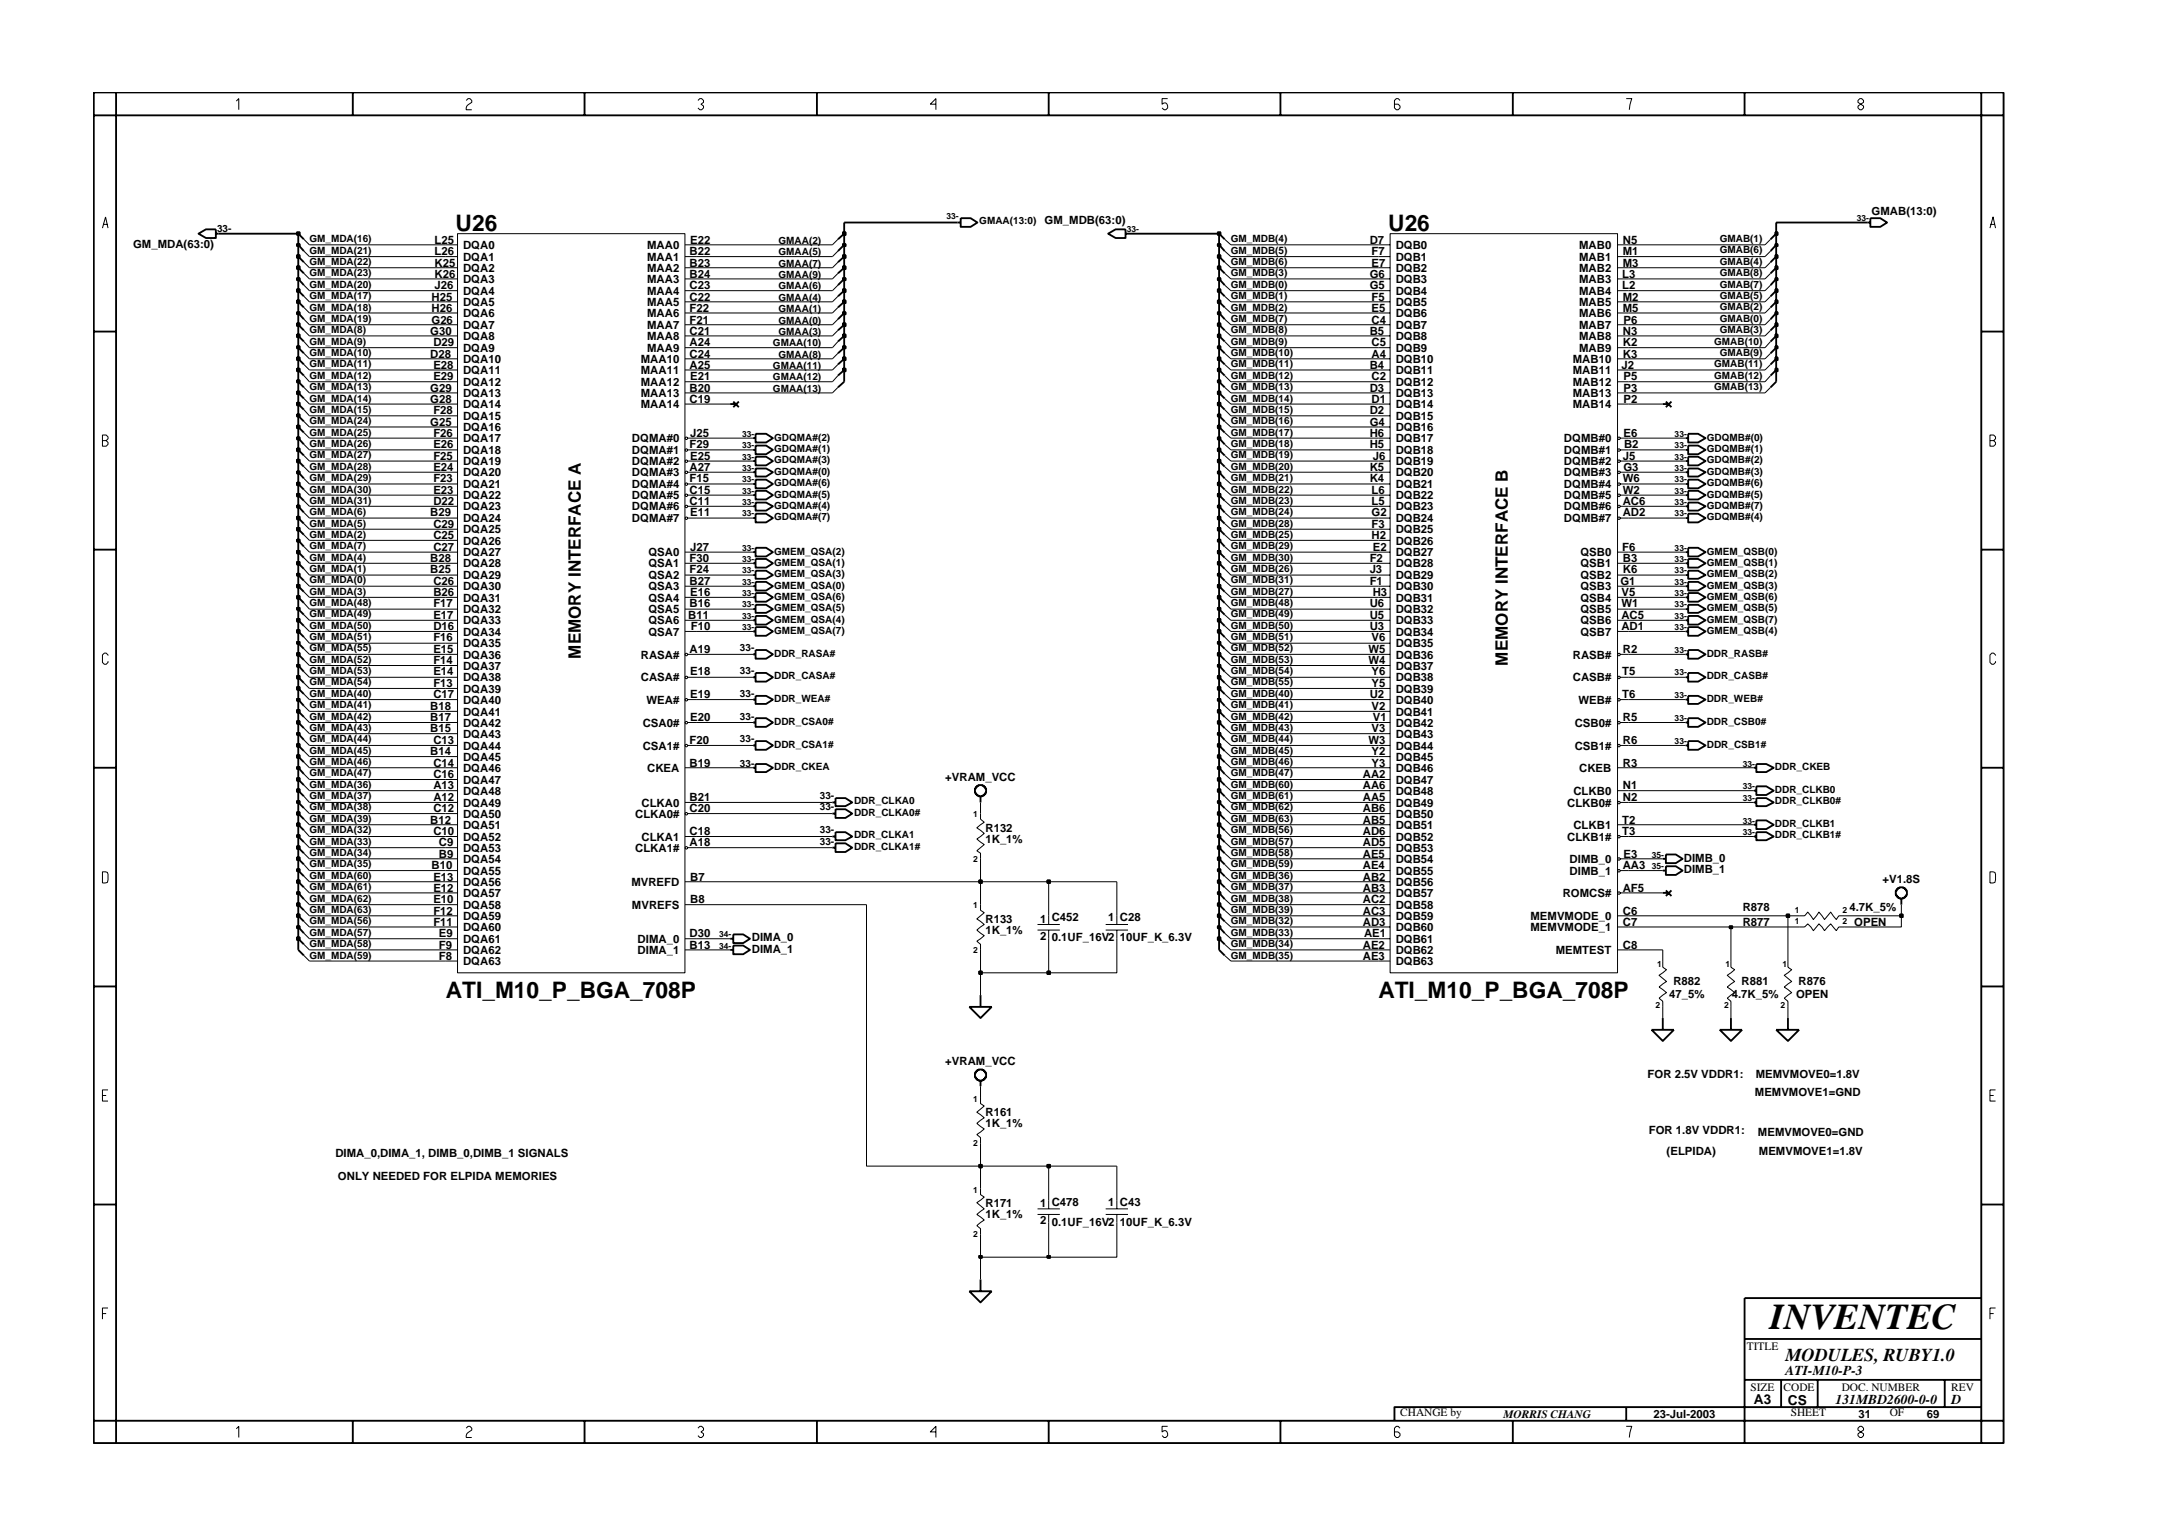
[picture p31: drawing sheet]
<svg xmlns="http://www.w3.org/2000/svg" width="297mm" height="210mm" viewBox="0 0 297 210" stroke-linecap="round" stroke-linejoin="round" font-family="sans-serif">
<defs><g id="words">
<text font-size="5" x="241.8" y="181.6">INVENTEC</text>
<g font-size="3.1">
<text x="62.3" y="31.5">U26</text>
<text x="189.7" y="31.5">U26</text>
<text x="60.9" y="136.4">ATI_M10_P_BGA_708P</text>
<text x="188.3" y="136.4">ATI_M10_P_BGA_708P</text>
</g>
<text font-size="2.5" x="244" y="185.9">MODULES, RUBY1.0</text>
<g font-size="2.3">
<text x="79.4" y="90" transform="rotate(-90 79.4 90)">MEMORY INTERFACE A</text>
<text x="206" y="90.9" transform="rotate(-90 206 90.9)">MEMORY INTERFACE B</text>
</g>
<g font-size="1.9">
<text x="239.6" y="191.9">A3</text>
<text x="244" y="187.9">ATI-M10-P-3</text>
<text x="244.3" y="192">CS</text>
<text x="250.8" y="191.9">131MBD2600-0-0</text>
<text x="266.6" y="191.9">D</text>
</g>
<g font-size="1.6">
<text x="255.7" y="29.4">GMAB(13:0)</text>
<text x="18.2" y="33.9">GM_MDA(63:0)</text>
<text x="59.4" y="33.3">L25</text>
<text x="59.4" y="34.8">L26</text>
<text x="63.3" y="34">DQA0</text>
<text x="63.3" y="35.6">DQA1</text>
<text x="88.4" y="34">MAA0</text>
<text x="88.4" y="35.6">MAA1</text>
<text x="94.2" y="34.8">B22</text>
<text x="94.3" y="33.3">E22</text>
<text x="142.7" y="30.6">GM_MDB(63:0)</text>
<text x="187.1" y="33.3">D7</text>
<text x="187.4" y="34.8">F7</text>
<text x="190.7" y="34">DQB0</text>
<text x="190.7" y="35.6">DQB1</text>
<text x="215.8" y="34">MAB0</text>
<text x="215.8" y="35.6">MAB1</text>
<text x="221.7" y="34.8">M1</text>
<text x="221.7" y="33.3">N5</text>
<text x="59" y="41.1">H25</text>
<text x="59.4" y="39.5">J26</text>
<text x="59.4" y="37.9">K26</text>
<text x="59.4" y="36.4">K25</text>
<text x="63.3" y="41.8">DQA5</text>
<text x="63.3" y="40.3">DQA4</text>
<text x="63.3" y="38.7">DQA3</text>
<text x="63.3" y="37.2">DQA2</text>
<text x="88.4" y="40.3">MAA4</text>
<text x="88.4" y="41.8">MAA5</text>
<text x="88.4" y="37.2">MAA2</text>
<text x="88.4" y="38.7">MAA3</text>
<text x="94.2" y="37.9">B24</text>
<text x="94.2" y="39.5">C23</text>
<text x="94.2" y="41.1">C22</text>
<text x="94.2" y="36.4">B23</text>
<text x="187.1" y="37.9">G6</text>
<text x="187.1" y="39.5">G5</text>
<text x="187.4" y="41.1">F5</text>
<text x="187.4" y="36.4">E7</text>
<text x="190.7" y="41.8">DQB5</text>
<text x="190.7" y="40.3">DQB4</text>
<text x="190.7" y="38.7">DQB3</text>
<text x="190.7" y="37.2">DQB2</text>
<text x="215.8" y="37.2">MAB2</text>
<text x="215.8" y="38.7">MAB3</text>
<text x="215.8" y="40.3">MAB4</text>
<text x="215.8" y="41.8">MAB5</text>
<text x="221.7" y="37.9">L3</text>
<text x="221.7" y="39.5">L2</text>
<text x="221.7" y="36.4">M3</text>
<text x="221.7" y="41.1">M2</text>
<text x="58.8" y="45.7">G30</text>
<text x="59" y="44.2">G26</text>
<text x="59" y="42.6">H26</text>
<text x="59.2" y="47.3">D29</text>
<text x="63.3" y="45">DQA7</text>
<text x="63.3" y="46.5">DQA8</text>
<text x="63.3" y="43.3">DQA6</text>
<text x="88.4" y="43.3">MAA6</text>
<text x="88.4" y="45">MAA7</text>
<text x="88.4" y="46.5">MAA8</text>
<text x="94.2" y="45.7">C21</text>
<text x="94.2" y="47.3">A24</text>
<text x="94.2" y="42.6">F22</text>
<text x="94.2" y="44.2">F21</text>
<text x="187.1" y="45.7">B5</text>
<text x="187.4" y="44.2">C4</text>
<text x="187.4" y="47.3">C5</text>
<text x="187.4" y="42.6">E5</text>
<text x="190.7" y="45">DQB7</text>
<text x="190.7" y="46.5">DQB8</text>
<text x="190.7" y="43.3">DQB6</text>
<text x="215.8" y="43.3">MAB6</text>
<text x="215.8" y="45">MAB7</text>
<text x="215.8" y="46.5">MAB8</text>
<text x="221.7" y="42.6">M5</text>
<text x="221.7" y="45.7">N3</text>
<text x="221.7" y="47.3">K2</text>
<text x="221.8" y="44.2">P6</text>
<text x="58.8" y="53.5">G29</text>
<text x="58.8" y="48.9">D28</text>
<text x="59.2" y="50.4">E28</text>
<text x="59.2" y="51.9">E29</text>
<text x="63.3" y="48.1">DQA9</text>
<text x="63.3" y="49.6">DQA10</text>
<text x="63.3" y="51.1">DQA11</text>
<text x="63.3" y="52.7">DQA12</text>
<text x="87.6" y="49.6">MAA10</text>
<text x="87.6" y="51.1">MAA11</text>
<text x="87.6" y="52.7">MAA12</text>
<text x="88.4" y="48.1">MAA9</text>
<text x="94.2" y="48.9">C24</text>
<text x="94.2" y="50.4">A25</text>
<text x="94.2" y="53.5">B20</text>
<text x="94.3" y="51.9">E21</text>
<text x="187.1" y="50.4">B4</text>
<text x="187.1" y="53.5">D3</text>
<text x="187.4" y="48.9">A4</text>
<text x="187.4" y="51.9">C2</text>
<text x="190.7" y="48.1">DQB9</text>
<text x="190.7" y="49.6">DQB10</text>
<text x="190.7" y="51.1">DQB11</text>
<text x="190.7" y="52.7">DQB12</text>
<text x="214.9" y="49.6">MAB10</text>
<text x="214.9" y="51.1">MAB11</text>
<text x="214.9" y="52.7">MAB12</text>
<text x="215.8" y="48.1">MAB9</text>
<text x="221.6" y="50.4">J2</text>
<text x="221.7" y="48.9">K3</text>
<text x="221.8" y="53.5">P3</text>
<text x="221.8" y="51.9">P5</text>
<text x="58.8" y="55">G28</text>
<text x="58.8" y="58.2">G25</text>
<text x="59.2" y="56.6">F28</text>
<text x="59.2" y="59.7">F26</text>
<text x="63.3" y="55.8">DQA14</text>
<text x="63.3" y="57.4">DQA15</text>
<text x="63.3" y="58.9">DQA16</text>
<text x="63.3" y="54.3">DQA13</text>
<text x="87.6" y="54.3">MAA13</text>
<text x="87.6" y="55.8">MAA14</text>
<text x="94.2" y="55">C19</text>
<text x="94.3" y="59.7">J25</text>
<text x="187.1" y="56.6">D2</text>
<text x="187.1" y="58.2">G4</text>
<text x="187.1" y="59.7">H6</text>
<text x="187.4" y="55">D1</text>
<text x="190.7" y="54.3">DQB13</text>
<text x="190.7" y="55.8">DQB14</text>
<text x="190.7" y="57.4">DQB15</text>
<text x="190.7" y="58.9">DQB16</text>
<text x="214.9" y="54.3">MAB13</text>
<text x="214.9" y="55.8">MAB14</text>
<text x="221.8" y="55">P2</text>
<text x="221.8" y="59.7">E6</text>
<text x="59.2" y="61.2">E26</text>
<text x="59.2" y="62.8">F25</text>
<text x="59.2" y="64.4">E24</text>
<text x="59.2" y="65.9">F23</text>
<text x="63.3" y="60.4">DQA17</text>
<text x="63.3" y="62.1">DQA18</text>
<text x="63.3" y="63.6">DQA19</text>
<text x="63.3" y="65.1">DQA20</text>
<text x="86.3" y="60.4">DQMA#0</text>
<text x="86.3" y="62.1">DQMA#1</text>
<text x="86.3" y="63.6">DQMA#2</text>
<text x="86.3" y="65.1">DQMA#3</text>
<text x="94.2" y="64.4">A27</text>
<text x="94.2" y="61.2">F29</text>
<text x="94.2" y="65.9">F15</text>
<text x="94.3" y="62.8">E25</text>
<text x="187.1" y="64.4">K5</text>
<text x="187.1" y="65.9">K4</text>
<text x="187.1" y="61.2">H5</text>
<text x="187.6" y="62.8">J6</text>
<text x="190.7" y="65.1">DQB20</text>
<text x="190.7" y="60.4">DQB17</text>
<text x="190.7" y="62.1">DQB18</text>
<text x="190.7" y="63.6">DQB19</text>
<text x="213.7" y="65.1">DQMB#3</text>
<text x="213.7" y="60.4">DQMB#0</text>
<text x="213.7" y="62.1">DQMB#1</text>
<text x="213.7" y="63.6">DQMB#2</text>
<text x="221.7" y="65.9">W6</text>
<text x="221.7" y="62.8">J5</text>
<text x="221.8" y="64.4">G3</text>
<text x="221.9" y="61.2">B2</text>
<text x="58.8" y="70.5">B29</text>
<text x="59.2" y="67.5">E23</text>
<text x="59.2" y="69">D22</text>
<text x="63.3" y="69.8">DQA23</text>
<text x="63.3" y="71.4">DQA24</text>
<text x="63.3" y="66.7">DQA21</text>
<text x="63.3" y="68.2">DQA22</text>
<text x="86.3" y="69.8">DQMA#6</text>
<text x="86.3" y="71.4">DQMA#7</text>
<text x="86.3" y="66.7">DQMA#4</text>
<text x="86.3" y="68.2">DQMA#5</text>
<text x="94.2" y="67.5">C15</text>
<text x="94.2" y="69">C11</text>
<text x="94.3" y="70.5">E11</text>
<text x="187.4" y="67.5">L6</text>
<text x="187.4" y="69">L5</text>
<text x="187.4" y="70.5">G2</text>
<text x="190.7" y="66.7">DQB21</text>
<text x="190.7" y="68.2">DQB22</text>
<text x="190.7" y="69.8">DQB23</text>
<text x="190.7" y="71.4">DQB24</text>
<text x="213.7" y="66.7">DQMB#4</text>
<text x="213.7" y="68.2">DQMB#5</text>
<text x="213.7" y="69.8">DQMB#6</text>
<text x="213.7" y="71.4">DQMB#7</text>
<text x="221.7" y="69">AC6</text>
<text x="221.7" y="70.5">AD2</text>
<text x="221.7" y="67.5">W2</text>
<text x="58.8" y="76.8">B28</text>
<text x="59.2" y="72.2">C29</text>
<text x="59.2" y="73.7">C25</text>
<text x="59.2" y="75.3">C27</text>
<text x="63.3" y="72.9">DQA25</text>
<text x="63.3" y="74.4">DQA26</text>
<text x="63.3" y="76">DQA27</text>
<text x="63.3" y="77.5">DQA28</text>
<text x="88.6" y="76">QSA0</text>
<text x="88.6" y="77.5">QSA1</text>
<text x="94.2" y="76.8">F30</text>
<text x="94.3" y="75.3">J27</text>
<text x="187.1" y="76.8">F2</text>
<text x="187.4" y="72.2">F3</text>
<text x="187.4" y="73.7">H2</text>
<text x="187.6" y="75.3">E2</text>
<text x="190.7" y="72.9">DQB25</text>
<text x="190.7" y="74.4">DQB26</text>
<text x="190.7" y="76">DQB27</text>
<text x="190.7" y="77.5">DQB28</text>
<text x="215.9" y="76">QSB0</text>
<text x="215.9" y="77.5">QSB1</text>
<text x="221.7" y="75.3">F6</text>
<text x="221.7" y="76.8">B3</text>
<text x="58.8" y="78.3">B25</text>
<text x="59.2" y="79.9">C26</text>
<text x="59.2" y="81.5">B26</text>
<text x="59.2" y="83">F17</text>
<text x="63.3" y="79.2">DQA29</text>
<text x="63.3" y="80.7">DQA30</text>
<text x="63.3" y="82.2">DQA31</text>
<text x="63.3" y="83.8">DQA32</text>
<text x="88.6" y="79.2">QSA2</text>
<text x="88.6" y="80.7">QSA3</text>
<text x="88.6" y="82.2">QSA4</text>
<text x="88.6" y="83.8">QSA5</text>
<text x="94.2" y="79.9">B27</text>
<text x="94.2" y="83">B16</text>
<text x="94.2" y="78.3">F24</text>
<text x="94.3" y="81.5">E16</text>
<text x="187.1" y="79.9">F1</text>
<text x="187.1" y="83">U6</text>
<text x="187.1" y="78.3">J3</text>
<text x="187.6" y="81.5">H3</text>
<text x="190.7" y="80.7">DQB30</text>
<text x="190.7" y="82.2">DQB31</text>
<text x="190.7" y="83.8">DQB32</text>
<text x="190.7" y="79.2">DQB29</text>
<text x="215.9" y="79.2">QSB2</text>
<text x="215.9" y="80.7">QSB3</text>
<text x="215.9" y="82.2">QSB4</text>
<text x="215.9" y="83.8">QSB5</text>
<text x="221.4" y="79.9">G1</text>
<text x="221.6" y="83">W1</text>
<text x="221.6" y="81.5">V5</text>
<text x="221.7" y="78.3">K6</text>
<text x="59.2" y="84.6">E17</text>
<text x="59.2" y="86.1">D16</text>
<text x="59.2" y="87.6">F16</text>
<text x="59.2" y="89.3">E15</text>
<text x="63.3" y="85.3">DQA33</text>
<text x="63.3" y="86.9">DQA34</text>
<text x="63.3" y="88.5">DQA35</text>
<text x="63.3" y="90">DQA36</text>
<text x="87.6" y="90">RASA#</text>
<text x="88.6" y="85.3">QSA6</text>
<text x="88.6" y="86.9">QSA7</text>
<text x="94" y="84.6">B11</text>
<text x="94.2" y="89.3">A19</text>
<text x="94.4" y="86.1">F10</text>
<text x="187" y="89.3">W5</text>
<text x="187.1" y="84.6">U5</text>
<text x="187.1" y="86.1">U3</text>
<text x="187.4" y="87.6">V6</text>
<text x="190.7" y="85.3">DQB33</text>
<text x="190.7" y="86.9">DQB34</text>
<text x="190.7" y="88.5">DQB35</text>
<text x="190.7" y="90">DQB36</text>
<text x="214.9" y="90">RASB#</text>
<text x="215.9" y="85.3">QSB6</text>
<text x="215.9" y="86.9">QSB7</text>
<text x="221.5" y="84.6">AC5</text>
<text x="221.5" y="86.1">AD1</text>
<text x="221.7" y="89.3">R2</text>
<text x="59.2" y="90.8">F14</text>
<text x="59.2" y="92.3">E14</text>
<text x="59.2" y="93.9">F13</text>
<text x="59.2" y="95.4">C17</text>
<text x="63.3" y="91.5">DQA37</text>
<text x="63.3" y="93.1">DQA38</text>
<text x="63.3" y="94.7">DQA39</text>
<text x="87.6" y="93.1">CASA#</text>
<text x="94.3" y="92.3">E18</text>
<text x="94.3" y="95.4">E19</text>
<text x="187" y="90.8">W4</text>
<text x="187.1" y="95.4">U2</text>
<text x="187.4" y="92.3">Y6</text>
<text x="187.4" y="93.9">Y5</text>
<text x="190.7" y="91.5">DQB37</text>
<text x="190.7" y="93.1">DQB38</text>
<text x="190.7" y="94.7">DQB39</text>
<text x="214.9" y="93.1">CASB#</text>
<text x="221.7" y="92.3">T5</text>
<text x="221.7" y="95.4">T6</text>
<text x="58.8" y="98.6">B17</text>
<text x="58.8" y="100.1">B15</text>
<text x="58.8" y="97">B18</text>
<text x="59.2" y="101.7">C13</text>
<text x="63.3" y="100.8">DQA43</text>
<text x="63.3" y="96.2">DQA40</text>
<text x="63.3" y="97.8">DQA41</text>
<text x="63.3" y="99.3">DQA42</text>
<text x="87.8" y="99.3">CSA0#</text>
<text x="88.3" y="96.2">WEA#</text>
<text x="94.2" y="101.7">F20</text>
<text x="94.3" y="98.6">E20</text>
<text x="187" y="101.7">W3</text>
<text x="187.4" y="97">V2</text>
<text x="187.4" y="100.1">V3</text>
<text x="187.6" y="98.6">V1</text>
<text x="190.7" y="96.2">DQB40</text>
<text x="190.7" y="97.8">DQB41</text>
<text x="190.7" y="99.3">DQB42</text>
<text x="190.7" y="100.8">DQB43</text>
<text x="215.2" y="99.3">CSB0#</text>
<text x="215.7" y="96.2">WEB#</text>
<text x="221.7" y="98.6">R5</text>
<text x="221.7" y="101.7">R6</text>
<text x="58.8" y="103.2">B14</text>
<text x="59.2" y="104.7">C14</text>
<text x="59.2" y="106.4">C16</text>
<text x="59.2" y="107.9">A13</text>
<text x="63.3" y="102.4">DQA44</text>
<text x="63.3" y="104">DQA45</text>
<text x="63.3" y="105.5">DQA46</text>
<text x="63.3" y="107.1">DQA47</text>
<text x="87.8" y="102.4">CSA1#</text>
<text x="88.4" y="105.5">CKEA</text>
<text x="94.2" y="104.7">B19</text>
<text x="129.2" y="106.7">+VRAM_VCC</text>
<text x="186.2" y="106.4">AA2</text>
<text x="186.2" y="107.9">AA6</text>
<text x="187.4" y="103.2">Y2</text>
<text x="187.4" y="104.7">Y3</text>
<text x="190.7" y="102.4">DQB44</text>
<text x="190.7" y="104">DQB45</text>
<text x="190.7" y="105.5">DQB46</text>
<text x="190.7" y="107.1">DQB47</text>
<text x="215.2" y="102.4">CSB1#</text>
<text x="215.8" y="105.5">CKEB</text>
<text x="221.7" y="104.7">R3</text>
<text x="221.7" y="107.9">N1</text>
<text x="58.8" y="112.5">B12</text>
<text x="59.2" y="109.4">A12</text>
<text x="59.2" y="111">C12</text>
<text x="63.3" y="108.6">DQA48</text>
<text x="63.3" y="110.2">DQA49</text>
<text x="63.3" y="111.8">DQA50</text>
<text x="63.3" y="113.3">DQA51</text>
<text x="86.8" y="111.8">CLKA0#</text>
<text x="87.6" y="110.2">CLKA0</text>
<text x="94.2" y="109.4">B21</text>
<text x="94.2" y="111">C20</text>
<text x="134.6" y="113.7">R132</text>
<text x="186.2" y="111">AB6</text>
<text x="186.2" y="112.5">AB5</text>
<text x="186.2" y="109.4">AA5</text>
<text x="190.7" y="111.8">DQB50</text>
<text x="190.7" y="113.3">DQB51</text>
<text x="190.7" y="108.6">DQB48</text>
<text x="190.7" y="110.2">DQB49</text>
<text x="214.1" y="110.2">CLKB0#</text>
<text x="215" y="108.6">CLKB0</text>
<text x="215" y="113.3">CLKB1</text>
<text x="221.7" y="112.5">T2</text>
<text x="221.7" y="109.4">N2</text>
<text x="59" y="118.7">B10</text>
<text x="59.2" y="114.1">C10</text>
<text x="60" y="115.7">C9</text>
<text x="60" y="117.2">B9</text>
<text x="63.3" y="116.4">DQA53</text>
<text x="63.3" y="117.9">DQA54</text>
<text x="63.3" y="119.5">DQA55</text>
<text x="63.3" y="114.9">DQA52</text>
<text x="86.8" y="116.4">CLKA1#</text>
<text x="87.6" y="114.9">CLKA1</text>
<text x="94.2" y="114.1">C18</text>
<text x="94.2" y="115.7">A18</text>
<text x="134.6" y="115.2">1K_1%</text>
<text x="186.2" y="114.1">AD6</text>
<text x="186.2" y="115.7">AD5</text>
<text x="186.2" y="117.2">AE5</text>
<text x="186.2" y="118.7">AE4</text>
<text x="190.7" y="114.9">DQB52</text>
<text x="190.7" y="116.4">DQB53</text>
<text x="190.7" y="117.9">DQB54</text>
<text x="190.7" y="119.5">DQB55</text>
<text x="214.1" y="114.9">CLKB1#</text>
<text x="214.5" y="119.5">DIMB_1</text>
<text x="214.5" y="117.9">DIMB_0</text>
<text x="221.7" y="114.1">T3</text>
<text x="221.7" y="118.7">AA3</text>
<text x="221.8" y="117.2">E3</text>
<text x="230.1" y="117.8">DIMB_0</text>
<text x="230.1" y="119.3">DIMB_1</text>
<text x="59.2" y="120.3">E13</text>
<text x="59.2" y="121.9">E12</text>
<text x="59.2" y="123.4">E10</text>
<text x="59.2" y="125">F12</text>
<text x="63.3" y="121.1">DQA56</text>
<text x="63.3" y="122.6">DQA57</text>
<text x="63.3" y="124.2">DQA58</text>
<text x="63.3" y="125.7">DQA59</text>
<text x="86.3" y="121.1">MVREFD</text>
<text x="86.3" y="124.2">MVREFS</text>
<text x="94.3" y="120.3">B7</text>
<text x="94.3" y="123.4">B8</text>
<text x="151.4" y="125.9">1 C28</text>
<text x="186.2" y="120.3">AB2</text>
<text x="186.2" y="121.9">AB3</text>
<text x="186.2" y="123.4">AC2</text>
<text x="186.2" y="125">AC3</text>
<text x="190.7" y="125.7">DQB59</text>
<text x="190.7" y="121.1">DQB56</text>
<text x="190.7" y="122.6">DQB57</text>
<text x="190.7" y="124.2">DQB58</text>
<text x="209.1" y="125.7">MEMVMODE_0</text>
<text x="213.5" y="122.6">ROMCS#</text>
<text x="221.7" y="121.8">AF5</text>
<text x="221.7" y="125">C6</text>
<text x="238.1" y="124.6">R878</text>
<text x="252.7" y="124.6">4.7K_5%</text>
<text x="257.2" y="120.6">+V1.8S</text>
<text x="59.2" y="126.5">F11</text>
<text x="60" y="129.6">F9</text>
<text x="60" y="131.2">F8</text>
<text x="60" y="128">E9</text>
<text x="63.3" y="130.4">DQA62</text>
<text x="63.3" y="131.9">DQA63</text>
<text x="63.3" y="127.2">DQA60</text>
<text x="63.3" y="128.9">DQA61</text>
<text x="87.1" y="128.9">DIMA_0</text>
<text x="87.1" y="130.4">DIMA_1</text>
<text x="94.2" y="128">D30</text>
<text x="94.2" y="129.6">B13</text>
<text x="102.7" y="128.6">DIMA_0</text>
<text x="102.7" y="130.2">DIMA_1</text>
<text x="134.6" y="126.2">R133</text>
<text x="134.6" y="127.6">1K_1%</text>
<text x="142.1" y="126.2">1 C452</text>
<text x="142.1" y="128.5">2</text>
<text x="143.7" y="128.6">0.1UF_16V2</text>
<text x="153" y="128.6">10UF_K_6.3V</text>
<text x="186.2" y="129.6">AE2</text>
<text x="186.2" y="131.2">AE3</text>
<text x="186.2" y="126.5">AD3</text>
<text x="186.4" y="128">AE1</text>
<text x="190.7" y="127.2">DQB60</text>
<text x="190.7" y="128.9">DQB61</text>
<text x="190.7" y="130.4">DQB62</text>
<text x="190.7" y="131.9">DQB63</text>
<text x="209.1" y="127.2">MEMVMODE_1</text>
<text x="212.6" y="130.4">MEMTEST</text>
<text x="221.7" y="126.5">C7</text>
<text x="221.7" y="129.6">C8</text>
<text x="238.1" y="126.5">R877</text>
<text x="253.4" y="126.5">OPEN</text>
<text x="228.1" y="136.4">47_5%</text>
<text x="228.6" y="134.6">R882</text>
<text x="236.6" y="136.4">4.7K_5%</text>
<text x="237.9" y="134.6">R881</text>
<text x="245.4" y="136.4">OPEN</text>
<text x="245.7" y="134.6">R876</text>
<text x="129.2" y="145.5">+VRAM_VCC</text>
<text x="225.1" y="147.3">FOR 2.5V VDDR1:</text>
<text x="239.8" y="149.8">MEMVMOVE1=GND</text>
<text x="239.9" y="147.3">MEMVMOVE0=1.8V</text>
<text x="134.6" y="152.5">R161</text>
<text x="134.6" y="154">1K_1%</text>
<text x="225.3" y="155">FOR 1.8V VDDR1:</text>
<text x="240.2" y="155.3">MEMVMOVE0=GND</text>
<text x="45.8" y="158.1">DIMA_0,DIMA_1, DIMB_0,DIMB_1 SIGNALS</text>
<text x="46.2" y="161.3">ONLY NEEDED FOR ELPIDA MEMORIES</text>
<text x="227.7" y="157.8">(ELPIDA)</text>
<text x="240.3" y="157.8">MEMVMOVE1=1.8V</text>
<text x="134.6" y="164.9">R171</text>
<text x="134.6" y="166.5">1K_1%</text>
<text x="142.1" y="164.9">1 C478</text>
<text x="142.1" y="167.3">2</text>
<text x="143.7" y="167.5">0.1UF_16V2</text>
<text x="151.4" y="164.8">1 C43</text>
<text x="153" y="167.5">10UF_K_6.3V</text>
<text x="238.7" y="184.4">TITLE</text>
<text x="239.2" y="190">SIZE</text>
<text x="243.7" y="190">CODE</text>
<text x="251.6" y="190">DOC. NUMBER</text>
<text x="266.6" y="190">REV</text>
<text x="191.3" y="193.5">CHANGE by</text>
<text x="205.4" y="193.7">MORRIS CHANG</text>
<text x="225.9" y="193.7">23-Jul-2003</text>
<text x="244.7" y="193.5">SHEET</text>
<text x="253.9" y="193.7">31</text>
<text x="258.2" y="193.5">OF</text>
<text x="263.3" y="193.7">69</text>
</g>
<g font-size="1.4">
<text x="29.7" y="31.8">33-</text>
<text x="42.3" y="34.6">GM_MDA(21)</text>
<text x="42.3" y="33.1">GM_MDA(16)</text>
<text x="106.4" y="33.3">GMAA(2)</text>
<text x="106.4" y="34.8">GMAA(5)</text>
<text x="133.8" y="30.7">GMAA(13:0)</text>
<text x="168.2" y="34.6">GM_MDB(5)</text>
<text x="168.2" y="33.1">GM_MDB(4)</text>
<text x="235" y="34.6">GMAB(6)</text>
<text x="235" y="33.1">GMAB(1)</text>
<text x="42.3" y="40.9">GM_MDA(17)</text>
<text x="42.3" y="39.3">GM_MDA(20)</text>
<text x="42.3" y="37.8">GM_MDA(23)</text>
<text x="42.3" y="36.3">GM_MDA(22)</text>
<text x="106.4" y="37.9">GMAA(9)</text>
<text x="106.4" y="36.4">GMAA(7)</text>
<text x="106.4" y="39.5">GMAA(6)</text>
<text x="106.4" y="41.1">GMAA(4)</text>
<text x="168.2" y="37.8">GM_MDB(3)</text>
<text x="168.2" y="36.3">GM_MDB(6)</text>
<text x="168.2" y="40.9">GM_MDB(1)</text>
<text x="168.2" y="39.3">GM_MDB(0)</text>
<text x="235" y="37.8">GMAB(8)</text>
<text x="235" y="39.3">GMAB(7)</text>
<text x="235" y="40.9">GMAB(5)</text>
<text x="235" y="36.3">GMAB(4)</text>
<text x="42.3" y="44">GM_MDA(19)</text>
<text x="42.3" y="42.4">GM_MDA(18)</text>
<text x="42.3" y="45.6">GM_MDA(8)</text>
<text x="42.3" y="47.1">GM_MDA(9)</text>
<text x="105.6" y="47.3">GMAA(10)</text>
<text x="106.4" y="42.6">GMAA(1)</text>
<text x="106.4" y="44.2">GMAA(0)</text>
<text x="106.4" y="45.7">GMAA(3)</text>
<text x="168.2" y="45.6">GM_MDB(8)</text>
<text x="168.2" y="47.1">GM_MDB(9)</text>
<text x="168.2" y="44">GM_MDB(7)</text>
<text x="168.2" y="42.4">GM_MDB(2)</text>
<text x="234.2" y="47.1">GMAB(10)</text>
<text x="235" y="44">GMAB(0)</text>
<text x="235" y="45.6">GMAB(3)</text>
<text x="235" y="42.4">GMAB(2)</text>
<text x="42.3" y="53.3">GM_MDA(13)</text>
<text x="42.3" y="51.7">GM_MDA(12)</text>
<text x="42.3" y="50.2">GM_MDA(11)</text>
<text x="42.3" y="48.6">GM_MDA(10)</text>
<text x="105.6" y="50.4">GMAA(11)</text>
<text x="105.6" y="53.5">GMAA(13)</text>
<text x="105.6" y="51.9">GMAA(12)</text>
<text x="106.4" y="48.9">GMAA(8)</text>
<text x="168.2" y="53.3">GM_MDB(13)</text>
<text x="168.2" y="51.7">GM_MDB(12)</text>
<text x="168.2" y="50.2">GM_MDB(11)</text>
<text x="168.2" y="48.6">GM_MDB(10)</text>
<text x="234.2" y="51.7">GMAB(12)</text>
<text x="234.2" y="53.3">GMAB(13)</text>
<text x="234.2" y="50.2">GMAB(11)</text>
<text x="235" y="48.6">GMAB(9)</text>
<text x="42.3" y="59.5">GM_MDA(25)</text>
<text x="42.3" y="57.9">GM_MDA(24)</text>
<text x="42.3" y="56.4">GM_MDA(15)</text>
<text x="42.3" y="54.9">GM_MDA(14)</text>
<text x="168.2" y="57.9">GM_MDB(16)</text>
<text x="168.2" y="59.5">GM_MDB(17)</text>
<text x="168.2" y="56.4">GM_MDB(15)</text>
<text x="168.2" y="54.9">GM_MDB(14)</text>
<text x="42.3" y="62.6">GM_MDA(27)</text>
<text x="42.3" y="61.1">GM_MDA(26)</text>
<text x="42.3" y="65.7">GM_MDA(29)</text>
<text x="42.3" y="64.2">GM_MDA(28)</text>
<text x="105.8" y="63.3">GDQMA#(3)</text>
<text x="105.8" y="64.9">GDQMA#(0)</text>
<text x="105.8" y="60.2">GDQMA#(2)</text>
<text x="105.8" y="61.7">GDQMA#(1)</text>
<text x="168.2" y="65.7">GM_MDB(21)</text>
<text x="168.2" y="64.2">GM_MDB(20)</text>
<text x="168.2" y="62.6">GM_MDB(19)</text>
<text x="168.2" y="61.1">GM_MDB(18)</text>
<text x="233.2" y="60.2">GDQMB#(0)</text>
<text x="233.2" y="64.9">GDQMB#(3)</text>
<text x="233.2" y="61.7">GDQMB#(1)</text>
<text x="233.2" y="63.3">GDQMB#(2)</text>
<text x="42.3" y="68.8">GM_MDA(31)</text>
<text x="42.3" y="67.3">GM_MDA(30)</text>
<text x="42.3" y="72">GM_MDA(5)</text>
<text x="42.3" y="70.4">GM_MDA(6)</text>
<text x="105.8" y="68">GDQMA#(5)</text>
<text x="105.8" y="71">GDQMA#(7)</text>
<text x="105.8" y="69.5">GDQMA#(4)</text>
<text x="105.8" y="66.4">GDQMA#(6)</text>
<text x="168.2" y="68.8">GM_MDB(23)</text>
<text x="168.2" y="67.3">GM_MDB(22)</text>
<text x="168.2" y="72">GM_MDB(28)</text>
<text x="168.2" y="70.4">GM_MDB(24)</text>
<text x="233.2" y="66.4">GDQMB#(6)</text>
<text x="233.2" y="71">GDQMB#(4)</text>
<text x="233.2" y="68">GDQMB#(5)</text>
<text x="233.2" y="69.5">GDQMB#(7)</text>
<text x="42.3" y="76.6">GM_MDA(4)</text>
<text x="42.3" y="75">GM_MDA(7)</text>
<text x="42.3" y="73.5">GM_MDA(2)</text>
<text x="105.8" y="75.8">GMEM_QSA(2)</text>
<text x="105.8" y="77.3">GMEM_QSA(1)</text>
<text x="168.2" y="76.6">GM_MDB(30)</text>
<text x="168.2" y="75">GM_MDB(29)</text>
<text x="168.2" y="73.5">GM_MDB(25)</text>
<text x="233.2" y="75.8">GMEM_QSB(0)</text>
<text x="233.2" y="77.3">GMEM_QSB(1)</text>
<text x="42.3" y="81.3">GM_MDA(3)</text>
<text x="42.3" y="79.7">GM_MDA(0)</text>
<text x="42.3" y="78.2">GM_MDA(1)</text>
<text x="42.3" y="82.8">GM_MDA(48)</text>
<text x="105.8" y="80.4">GMEM_QSA(0)</text>
<text x="105.8" y="82">GMEM_QSA(6)</text>
<text x="105.8" y="78.8">GMEM_QSA(3)</text>
<text x="105.8" y="83.5">GMEM_QSA(5)</text>
<text x="168.2" y="81.3">GM_MDB(27)</text>
<text x="168.2" y="79.7">GM_MDB(31)</text>
<text x="168.2" y="78.2">GM_MDB(26)</text>
<text x="168.2" y="82.8">GM_MDB(48)</text>
<text x="233.2" y="82">GMEM_QSB(6)</text>
<text x="233.2" y="83.5">GMEM_QSB(5)</text>
<text x="233.2" y="78.8">GMEM_QSB(2)</text>
<text x="233.2" y="80.4">GMEM_QSB(3)</text>
<text x="42.3" y="87.5">GM_MDA(51)</text>
<text x="42.3" y="86">GM_MDA(50)</text>
<text x="42.3" y="84.3">GM_MDA(49)</text>
<text x="42.3" y="89">GM_MDA(55)</text>
<text x="101.1" y="89">33-</text>
<text x="105.8" y="85.1">GMEM_QSA(4)</text>
<text x="105.8" y="86.6">GMEM_QSA(7)</text>
<text x="105.8" y="89.8">DDR_RASA#</text>
<text x="168.2" y="87.5">GM_MDB(51)</text>
<text x="168.2" y="86">GM_MDB(50)</text>
<text x="168.2" y="84.3">GM_MDB(49)</text>
<text x="168.2" y="89">GM_MDB(52)</text>
<text x="233.2" y="85.1">GMEM_QSB(7)</text>
<text x="233.2" y="86.6">GMEM_QSB(4)</text>
<text x="233.2" y="89.8">DDR_RASB#</text>
<text x="42.3" y="93.7">GM_MDA(54)</text>
<text x="42.3" y="92.1">GM_MDA(53)</text>
<text x="42.3" y="90.6">GM_MDA(52)</text>
<text x="42.3" y="95.3">GM_MDA(40)</text>
<text x="101.1" y="92.1">33-</text>
<text x="101.1" y="95.3">33-</text>
<text x="105.8" y="92.8">DDR_CASA#</text>
<text x="105.8" y="95.9">DDR_WEA#</text>
<text x="168.2" y="93.7">GM_MDB(55)</text>
<text x="168.2" y="92.1">GM_MDB(54)</text>
<text x="168.2" y="90.6">GM_MDB(53)</text>
<text x="168.2" y="95.3">GM_MDB(40)</text>
<text x="233.2" y="92.8">DDR_CASB#</text>
<text x="233.2" y="95.9">DDR_WEB#</text>
<text x="42.3" y="101.4">GM_MDA(44)</text>
<text x="42.3" y="99.9">GM_MDA(43)</text>
<text x="42.3" y="98.4">GM_MDA(42)</text>
<text x="42.3" y="96.8">GM_MDA(41)</text>
<text x="101.1" y="98.4">33-</text>
<text x="101.1" y="101.4">33-</text>
<text x="105.8" y="99.1">DDR_CSA0#</text>
<text x="168.2" y="101.4">GM_MDB(44)</text>
<text x="168.2" y="99.9">GM_MDB(43)</text>
<text x="168.2" y="98.4">GM_MDB(42)</text>
<text x="168.2" y="96.8">GM_MDB(41)</text>
<text x="233.2" y="99.1">DDR_CSB0#</text>
<text x="42.3" y="107.7">GM_MDA(36)</text>
<text x="42.3" y="106.1">GM_MDA(47)</text>
<text x="42.3" y="104.6">GM_MDA(46)</text>
<text x="42.3" y="103.1">GM_MDA(45)</text>
<text x="101.1" y="104.7">33-</text>
<text x="105.8" y="102.2">DDR_CSA1#</text>
<text x="105.8" y="105.2">DDR_CKEA</text>
<text x="168.2" y="106.1">GM_MDB(47)</text>
<text x="168.2" y="104.6">GM_MDB(46)</text>
<text x="168.2" y="103.1">GM_MDB(45)</text>
<text x="168.2" y="107.7">GM_MDB(60)</text>
<text x="233.2" y="102.2">DDR_CSB1#</text>
<text x="242.5" y="105.2">DDR_CKEB</text>
<text x="42.3" y="113.9">GM_MDA(32)</text>
<text x="42.3" y="112.4">GM_MDA(39)</text>
<text x="42.3" y="110.8">GM_MDA(38)</text>
<text x="42.3" y="109.2">GM_MDA(37)</text>
<text x="112" y="110.8">33-</text>
<text x="112" y="109.2">33-</text>
<text x="112" y="113.9">33-</text>
<text x="116.7" y="109.9">DDR_CLKA0</text>
<text x="116.7" y="111.5">DDR_CLKA0#</text>
<text x="168.2" y="113.9">GM_MDB(56)</text>
<text x="168.2" y="109.2">GM_MDB(61)</text>
<text x="168.2" y="110.8">GM_MDB(62)</text>
<text x="168.2" y="112.4">GM_MDB(63)</text>
<text x="242.5" y="108.4">DDR_CLKB0</text>
<text x="242.5" y="109.9">DDR_CLKB0#</text>
<text x="242.5" y="113">DDR_CLKB1</text>
<text x="42.3" y="118.5">GM_MDA(35)</text>
<text x="42.3" y="117">GM_MDA(34)</text>
<text x="42.3" y="115.4">GM_MDA(33)</text>
<text x="112" y="115.4">33-</text>
<text x="116.7" y="114.6">DDR_CLKA1</text>
<text x="116.7" y="116.2">DDR_CLKA1#</text>
<text x="168.2" y="118.5">GM_MDB(59)</text>
<text x="168.2" y="117">GM_MDB(58)</text>
<text x="168.2" y="115.4">GM_MDB(57)</text>
<text x="242.5" y="114.6">DDR_CLKB1#</text>
<text x="42.3" y="124.7">GM_MDA(63)</text>
<text x="42.3" y="123.2">GM_MDA(62)</text>
<text x="42.3" y="121.7">GM_MDA(61)</text>
<text x="42.3" y="120.1">GM_MDA(60)</text>
<text x="168.2" y="124.7">GM_MDB(39)</text>
<text x="168.2" y="123.2">GM_MDB(38)</text>
<text x="168.2" y="121.7">GM_MDB(37)</text>
<text x="168.2" y="120.1">GM_MDB(36)</text>
<text x="42.3" y="131">GM_MDA(59)</text>
<text x="42.3" y="129.5">GM_MDA(58)</text>
<text x="42.3" y="127.9">GM_MDA(57)</text>
<text x="42.3" y="126.3">GM_MDA(56)</text>
<text x="168.2" y="131">GM_MDB(35)</text>
<text x="168.2" y="129.5">GM_MDB(34)</text>
<text x="168.2" y="127.9">GM_MDB(33)</text>
<text x="168.2" y="126.3">GM_MDB(32)</text>
</g>
<g font-size="1.2">
<text x="129.3" y="30">33-</text>
<text x="154" y="31.8">33-</text>
<text x="253.7" y="30.2">33-</text>
<text x="101.4" y="59.7">33-</text>
<text x="228.8" y="59.7">33-</text>
<text x="101.4" y="64.4">33-</text>
<text x="101.4" y="62.8">33-</text>
<text x="101.4" y="61.2">33-</text>
<text x="101.4" y="65.9">33-</text>
<text x="228.8" y="64.4">33-</text>
<text x="228.8" y="62.8">33-</text>
<text x="228.8" y="65.9">33-</text>
<text x="228.8" y="61.2">33-</text>
<text x="101.4" y="67.5">33-</text>
<text x="101.4" y="69">33-</text>
<text x="101.4" y="70.5">33-</text>
<text x="228.8" y="70.5">33-</text>
<text x="228.8" y="69">33-</text>
<text x="228.8" y="67.5">33-</text>
<text x="101.4" y="75.3">33-</text>
<text x="101.4" y="76.8">33-</text>
<text x="228.8" y="75.3">33-</text>
<text x="228.8" y="76.8">33-</text>
<text x="101.4" y="79.9">33-</text>
<text x="101.4" y="78.3">33-</text>
<text x="101.4" y="81.5">33-</text>
<text x="101.4" y="83">33-</text>
<text x="228.8" y="83">33-</text>
<text x="228.8" y="81.5">33-</text>
<text x="228.8" y="79.9">33-</text>
<text x="228.8" y="78.3">33-</text>
<text x="101.4" y="84.6">33-</text>
<text x="101.4" y="86.1">33-</text>
<text x="228.8" y="89.3">33-</text>
<text x="228.8" y="86.1">33-</text>
<text x="228.8" y="84.6">33-</text>
<text x="228.8" y="95.4">33-</text>
<text x="228.8" y="92.3">33-</text>
<text x="228.8" y="98.6">33-</text>
<text x="228.8" y="101.7">33-</text>
<text x="238.1" y="104.7">33-</text>
<text x="238.1" y="107.9">33-</text>
<text x="133" y="111.7">1</text>
<text x="238.1" y="109.4">33-</text>
<text x="238.1" y="112.5">33-</text>
<text x="133" y="117.8">2</text>
<text x="225.7" y="117.2">35-</text>
<text x="225.7" y="118.7">35-</text>
<text x="238.1" y="114.1">33-</text>
<text x="133" y="124.1">1</text>
<text x="245.2" y="124.7">1</text>
<text x="251.7" y="124.7">2</text>
<text x="98.3" y="129.6">34-</text>
<text x="98.3" y="128">34-</text>
<text x="133" y="130.2">2</text>
<text x="245.2" y="126.3">1</text>
<text x="251.7" y="126.3">2</text>
<text x="226.2" y="137.8">2</text>
<text x="226.4" y="132.2">1</text>
<text x="235.6" y="137.8">2</text>
<text x="235.7" y="132.2">1</text>
<text x="243.3" y="137.8">2</text>
<text x="243.5" y="132.2">1</text>
<text x="133" y="150.6">1</text>
<text x="133" y="156.6">2</text>
<text x="133" y="163">1</text>
<text x="133" y="169">2</text>
</g>
</g></defs>
<g fill="none" stroke="#000" stroke-width=".14">
<path d="M41.5 39l.8 .7M41.5 32.7l.8 .8M41.5 37.4l.8 .7M41.5 35.8l.8 .8M41.5 34.3l.8 .8M60.9 33.5h1.6M60.9 35.1h1.6M60.9 36.6h1.6M60.9 38.1h1.6M60.9 39.7h1.6M62.5 31.9h31.1v101h-31.1zM93.6 33.5h1.5"/>
<path d="M93.6 35.1h1.5M93.6 36.6h1.5M93.6 38.1h1.5M93.6 39.7h1.5M114.5 37.4l-.8 .7M114.5 32.7l-.8 .8M114.5 39l-.8 .7M114.5 35.8l-.8 .8M114.5 34.3l-.8 .8M167.3 34.3l.9 .8M167.3 32.7l.9 .8M167.3 35.8l.9 .8"/>
<path d="M167.3 37.4l.9 .7M167.3 39l.9 .7M188.3 33.5h1.6M188.3 35.1h1.6M188.3 36.6h1.6M188.3 38.1h1.6M188.3 39.7h1.6M189.9 31.9h31.1v101h-31.1zM221 33.5h1.5M221 35.1h1.5M221 36.6h1.5M221 38.1h1.5"/>
<path d="M221 39.7h1.5M241.9 37.4l-.7 .7M241.9 39l-.7 .7M241.9 35.8l-.7 .8M241.9 32.7l-.7 .8M241.9 34.3l-.7 .8M41.5 51.3l.8 .9M41.5 42l.8 .8M41.5 43.6l.8 .8M41.5 57.6l.8 .7M41.5 48.3l.8 .7M41.5 49.8l.8 .8"/>
<path d="M41.5 45.1l.8 .8M41.5 46.7l.8 .8M41.5 59.1l.8 .8M41.5 40.5l.8 .7M41.5 54.5l.8 .7M41.5 52.9l.8 .8M41.5 56l.8 .8M60.9 41.2h1.6M60.9 42.8h1.6M60.9 44.4h1.6M60.9 45.9h1.6M60.9 47.5h1.6"/>
<path d="M60.9 49h1.6M60.9 50.6h1.6M60.9 52.2h1.6M60.9 53.7h1.6M60.9 55.2h1.6M60.9 56.8h1.6M60.9 58.3h1.6M60.9 59.9h1.6M93.6 41.2h1.5M93.6 42.8h1.5M93.6 44.4h1.5M93.6 45.9h1.5"/>
<path d="M93.6 47.5h1.5M93.6 49h1.5M93.6 50.6h1.5M93.6 52.2h1.5M93.6 53.7h1.5M93.6 55.2h1.5M93.9 59.9h1.2M114.5 51.3l-.8 .9M114.5 42l-.8 .8M114.5 49.8l-.8 .8M114.5 43.6l-.8 .8M114.5 46.7l-.8 .8"/>
<path d="M114.5 45.1l-.8 .8M114.5 48.3l-.8 .7M114.5 40.5l-.8 .7M114.5 52.9l-.8 .8M167.3 40.5l.9 .7M167.3 57.6l.9 .7M167.3 48.3l.9 .7M167.3 49.8l.9 .8M167.3 54.5l.9 .7M167.3 45.1l.9 .8M167.3 42l.9 .8M167.3 46.7l.9 .8"/>
<path d="M167.3 52.9l.9 .8M167.3 59.1l.9 .8M167.3 43.6l.9 .8M167.3 56l.9 .8M167.3 51.3l.9 .9M188.3 41.2h1.6M188.3 42.8h1.6M188.3 44.4h1.6M188.3 45.9h1.6M188.3 47.5h1.6M188.3 49h1.6M188.3 50.6h1.6"/>
<path d="M188.3 52.2h1.6M188.3 53.7h1.6M188.3 55.2h1.6M188.3 56.8h1.6M188.3 58.3h1.6M188.3 59.9h1.6M221 41.2h1.5M221 42.8h1.5M221 44.4h1.5M221 45.9h1.5M221 47.5h1.5M221 49h1.5"/>
<path d="M221 50.6h1.5M221 52.2h1.5M221 53.7h1.5M221 55.2h1.5M221.3 59.9h1.2M241.9 40.5l-.7 .7M241.9 46.7l-.7 .8M241.9 49.8l-.7 .8M241.9 48.3l-.7 .7M241.9 51.3l-.7 .9M241.9 43.6l-.7 .8M241.9 52.9l-.7 .8"/>
<path d="M241.9 45.1l-.7 .8M241.9 42l-.7 .8M41.5 77.7l.8 .9M41.5 76.2l.8 .8M41.5 74.7l.8 .8M41.5 73.1l.8 .7M41.5 65.4l.8 .7M41.5 63.8l.8 .7M41.5 68.4l.8 .8M41.5 66.9l.8 .8M41.5 62.2l.8 .8M41.5 60.7l.8 .8"/>
<path d="M41.5 71.6l.8 .7M41.5 70l.8 .8M41.5 79.3l.8 .8M60.9 61.5h1.6M60.9 63h1.6M60.9 64.5h1.6M60.9 66.1h1.6M60.9 67.7h1.6M60.9 69.2h1.6M60.9 70.8h1.6M60.9 72.3h1.6M60.9 73.8h1.6"/>
<path d="M60.9 75.5h1.6M60.9 77h1.6M60.9 78.6h1.6M93.6 75.5h1.5M93.6 77h1.5M93.6 78.6h1.5M93.9 61.5h1.2M93.9 63h1.2M93.9 64.5h1.2M93.9 66.1h1.2M93.9 67.7h1.2M93.9 69.2h1.2"/>
<path d="M93.9 70.8h1.2M167.3 74.7l.9 .8M167.3 70l.9 .8M167.3 77.7l.9 .9M167.3 73.1l.9 .7M167.3 71.6l.9 .7M167.3 60.7l.9 .8M167.3 63.8l.9 .7M167.3 62.2l.9 .8M167.3 79.3l.9 .8M167.3 76.2l.9 .8M167.3 68.4l.9 .8"/>
<path d="M167.3 66.9l.9 .8M167.3 65.4l.9 .7M188.3 61.5h1.6M188.3 63h1.6M188.3 64.5h1.6M188.3 66.1h1.6M188.3 67.7h1.6M188.3 69.2h1.6M188.3 70.8h1.6M188.3 72.3h1.6M188.3 73.8h1.6M188.3 75.5h1.6"/>
<path d="M188.3 77h1.6M188.3 78.6h1.6M221 75.5h1.5M221 77h1.5M221 78.6h1.5M221.3 61.5h1.2M221.3 63h1.2M221.3 64.5h1.2M221.3 66.1h1.2M221.3 67.7h1.2M221.3 69.2h1.2M221.3 70.8h1.2"/>
<path d="M41.5 99.5l.8 .8M41.5 85.5l.8 .8M41.5 88.7l.8 .7M41.5 87.1l.8 .8M41.5 80.9l.8 .7M41.5 91.8l.8 .8M41.5 93.3l.8 .8M41.5 82.4l.8 .8M41.5 90.2l.8 .7M41.5 98l.8 .7M41.5 96.4l.8 .8M41.5 94.8l.8 .8"/>
<path d="M41.5 84l.8 .8M60.9 80.1h1.6M60.9 81.6h1.6M60.9 83.2h1.6M60.9 84.8h1.6M60.9 86.3h1.6M60.9 87.9h1.6M60.9 89.4h1.6M60.9 90.9h1.6M60.9 92.6h1.6M60.9 94.1h1.6M60.9 95.6h1.6"/>
<path d="M60.9 97.2h1.6M60.9 98.7h1.6M93.6 80.1h1.5M93.6 81.6h1.5M93.6 83.2h1.5M93.6 84.8h1.5M93.6 86.3h1.5M93.9 89.4h1.2M93.9 92.6h1.2M93.9 95.6h1.2M93.9 98.7h1.2M167.3 90.2l.9 .7"/>
<path d="M167.3 88.7l.9 .7M167.3 84l.9 .8M167.3 82.4l.9 .8M167.3 93.3l.9 .8M167.3 94.8l.9 .8M167.3 99.5l.9 .8M167.3 91.8l.9 .8M167.3 96.4l.9 .8M167.3 98l.9 .7M167.3 87.1l.9 .8M167.3 85.5l.9 .8M167.3 80.9l.9 .7"/>
<path d="M188.3 80.1h1.6M188.3 81.6h1.6M188.3 83.2h1.6M188.3 84.8h1.6M188.3 86.3h1.6M188.3 87.9h1.6M188.3 89.4h1.6M188.3 90.9h1.6M188.3 92.6h1.6M188.3 94.1h1.6M188.3 95.6h1.6M188.3 97.2h1.6"/>
<path d="M188.3 98.7h1.6M221 80.1h1.5M221 81.6h1.5M221 83.2h1.5M221 84.8h1.5M221 86.3h1.5M221.3 89.4h1.2M221.3 92.6h1.2M221.3 95.6h1.2M221.3 98.7h1.2M41.5 118.1l.8 .9M41.5 101.1l.8 .8"/>
<path d="M41.5 104.2l.8 .7M41.5 102.6l.8 .8M41.5 108.8l.8 .9M41.5 119.7l.8 .8M41.5 113.5l.8 .8M41.5 115.1l.8 .7M41.5 116.6l.8 .8M41.5 105.8l.8 .7M41.5 107.3l.8 .7M41.5 110.4l.8 .8M41.5 111.9l.8 .8M60.9 100.3h1.6"/>
<path d="M60.9 101.9h1.6M60.9 103.4h1.6M60.9 104.9h1.6M60.9 106.5h1.6M60.9 108h1.6M60.9 109.7h1.6M60.9 111.2h1.6M60.9 112.7h1.6M60.9 114.3h1.6M60.9 115.8h1.6M60.9 117.4h1.6M60.9 119h1.6"/>
<path d="M93.6 104.9h1.5M93.6 109.7h1.5M93.6 114.3h1.5M93.9 101.9h1.2M93.9 111.2h1.2M93.9 115.8h1.2M134 111.2v.7l.5 .5-1 .7 1 .8-1 .8 1 .7-1 .9 .5 .3v.8M167.3 105.8l.9 .7M167.3 104.2l.9 .7M167.3 102.6l.9 .8M167.3 101.1l.9 .8M167.3 118.1l.9 .9"/>
<path d="M167.3 111.9l.9 .8M167.3 115.1l.9 .7M167.3 108.8l.9 .9M167.3 107.3l.9 .7M167.3 116.6l.9 .8M167.3 119.7l.9 .8M167.3 113.5l.9 .8M167.3 110.4l.9 .8M188.3 100.3h1.6M188.3 101.9h1.6M188.3 103.4h1.6M188.3 104.9h1.6"/>
<path d="M188.3 106.5h1.6M188.3 108h1.6M188.3 109.7h1.6M188.3 111.2h1.6M188.3 112.7h1.6M188.3 114.3h1.6M188.3 115.8h1.6M188.3 117.4h1.6M188.3 119h1.6M221 104.9h1.5M221 108h1.5M221 112.7h1.5"/>
<path d="M221.3 101.9h1.2M221.3 109.7h1.2M221.3 114.3h1.2M221.3 117.4h1.2M221.3 119h1.2M41.5 124.4l.8 .8M41.5 121.3l.8 .7M41.5 125.9l.8 .8M41.5 122.9l.8 .7M41.5 130.6l.8 .7M41.5 127.5l.8 .8M41.5 129l.8 .8"/>
<path d="M60.9 125.2h1.6M60.9 120.5h1.6M60.9 122h1.6M60.9 123.6h1.6M60.9 126.7h1.6M60.9 128.3h1.6M60.9 129.8h1.6M60.9 131.3h1.6M93.6 120.5h1.5M93.6 123.6h1.5M93.6 128.3h1.5M93.6 129.8h1.5"/>
<path d="M134 123.6v.8l.5 .3-1 .9 1 .7-1 .8 1 .8-1 .7 .5 .4v.8M141.8 126.3h3M141.8 127.1h3M143.3 125.2v1.1M143.3 127.1v1.2M151.1 126.3h3M151.1 127.1h3M152.6 125.2v1.1M152.6 127.1v1.2M167.3 122.9l.9 .7M167.3 121.3l.9 .7M167.3 127.5l.9 .8"/>
<path d="M167.3 129l.9 .8M167.3 124.4l.9 .8M167.3 125.9l.9 .8M167.3 130.6l.9 .7M188.3 125.2h1.6M188.3 120.5h1.6M188.3 122h1.6M188.3 123.6h1.6M188.3 126.7h1.6M188.3 128.3h1.6M188.3 129.8h1.6M188.3 131.3h1.6"/>
<path d="M221 125.2h1.5M221 126.7h1.5M221 129.8h1.5M221.3 122h1.2M227.2 131.3v.9l.5 .3-1 .8 1 .8-1 .8 1 .8-1 .7 .5 .4v.8M236.5 131.3v.9l.5 .3-1 .8 1 .8-1 .8 1 .8-1 .7 .5 .4v.8M244.3 131.3v.9l.5 .3-1 .8 1 .8-1 .8 1 .8-1 .7 .5 .4v.8M245.8 125.2h.8l.4-.6 .8 1.1 .7-1.1 .8 1.1 .8-1.1 .8 1.1 .3-.5h.9M245.8 126.7h.8l.4-.4 .8 .9 .7-.9 .8 .9 .8-.9 .8 .9 .3-.5h.9M134 150v.8l.5 .3-1 .9 1 .8-1 .7 1 .8-1 .7 .5 .5v.7M134 162.4v.9l.5 .3-1 .8 1 .8-1 .8 1 .7-1 .8 .5 .4v.8M134 171.8v3.1"/>
<path d="M141.8 165.2h3M141.8 166h3M143.3 164v1.2M143.3 166v1.1M151.1 165.2h3M151.1 166h3M152.6 164v1.2M152.6 166v1.1"/>
<circle cx="93.8" cy="59.9" r=".17"/>
<circle cx="221.2" cy="59.9" r=".17"/>
<circle cx="93.8" cy="69.2" r=".17"/>
<circle cx="93.8" cy="67.7" r=".17"/>
<circle cx="93.8" cy="70.8" r=".17"/>
<circle cx="93.8" cy="64.6" r=".17"/>
<circle cx="93.8" cy="66.2" r=".17"/>
<circle cx="93.8" cy="63" r=".17"/>
<circle cx="93.8" cy="61.5" r=".17"/>
<circle cx="221.2" cy="67.7" r=".17"/>
<circle cx="221.2" cy="70.8" r=".17"/>
<circle cx="221.2" cy="69.2" r=".17"/>
<circle cx="221.2" cy="66.2" r=".17"/>
<circle cx="221.2" cy="64.6" r=".17"/>
<circle cx="221.2" cy="63" r=".17"/>
<circle cx="221.2" cy="61.5" r=".17"/>
<circle cx="93.8" cy="92.6" r=".17"/>
<circle cx="93.8" cy="89.4" r=".17"/>
<circle cx="93.8" cy="98.8" r=".17"/>
<circle cx="93.8" cy="95.6" r=".17"/>
<circle cx="221.2" cy="89.4" r=".17"/>
<circle cx="221.2" cy="92.6" r=".17"/>
<circle cx="221.2" cy="98.8" r=".17"/>
<circle cx="221.2" cy="95.6" r=".17"/>
<circle cx="93.8" cy="115.9" r=".17"/>
<circle cx="93.8" cy="101.9" r=".17"/>
<circle cx="93.8" cy="111.2" r=".17"/>
<circle cx="221.2" cy="109.7" r=".17"/>
<circle cx="221.2" cy="117.4" r=".17"/>
<circle cx="221.2" cy="119" r=".17"/>
<circle cx="221.2" cy="114.3" r=".17"/>
<circle cx="221.2" cy="101.9" r=".17"/>
<circle cx="221.2" cy="122" r=".17"/>
</g>
<g fill="none" stroke="#000" stroke-width=".25">
<path d="M27.1 31.9l1-.6h1.4v1.2h-1.4zM29.5 31.9h.3M40.8 38.1l.7 .9M40.8 39.7l.7 .8M40.8 31.9l.7 .8M40.8 36.6l.7 .8M40.8 35.1l.7 .7M40.8 33.5l.7 .8M115.3 36.6l-.8 .8M115.3 31.9l-.8 .8M115.3 38.1l-.8 .9M115.3 35.1l-.8 .7"/>
<path d="M115.3 33.5l-.8 .8M115.3 39.7l-.8 .8M130.8 30.4h.5M131.3 29.8h1.3l.9 .6-.9 .6h-1.3zM151.4 31.9l1-.6h1.4v1.2h-1.4zM153.8 31.9h.3M166.6 33.5l.7 .8M166.6 39.7l.7 .8M166.6 31.9l.7 .8M166.6 35.1l.7 .7M166.6 36.6l.7 .8M166.6 38.1l.7 .9"/>
<path d="M242.7 36.6l-.8 .8M242.7 38.1l-.8 .9M242.7 39.7l-.8 .8M242.7 35.1l-.8 .7M242.7 31.9l-.8 .8M242.7 33.5l-.8 .8M255.1 30.4h.5M255.6 29.8h1.3l.9 .6-.9 .6h-1.3zM40.8 50.6l.7 .7M40.8 41.2l.7 .8M40.8 42.8l.7 .8M40.8 56.8l.7 .8"/>
<path d="M40.8 59.9l.7 .8M40.8 47.5l.7 .8M40.8 49l.7 .8M40.8 44.4l.7 .7M40.8 45.9l.7 .8M40.8 58.3l.7 .8M40.8 53.7l.7 .8M40.8 52.2l.7 .7M40.8 55.2l.7 .8M99.8 55.2h.7M100.2 54.9l.8 .7M101 54.9l-.8 .7"/>
<path d="M102.9 59.9h.3M103.2 59.3h1.5l.9 .6-.9 .6h-1.5zM115.3 50.6l-.8 .7M115.3 41.2l-.8 .8M115.3 49l-.8 .8M115.3 42.8l-.8 .8M115.3 45.9l-.8 .8M115.3 44.4l-.8 .7M115.3 47.5l-.8 .8M115.3 52.2l-.8 .7M166.6 56.8l.7 .8M166.6 47.5l.7 .8"/>
<path d="M166.6 49l.7 .8M166.6 53.7l.7 .8M166.6 44.4l.7 .7M166.6 41.2l.7 .8M166.6 45.9l.7 .8M166.6 52.2l.7 .7M166.6 59.9l.7 .8M166.6 58.3l.7 .8M166.6 42.8l.7 .8M166.6 55.2l.7 .8M166.6 50.6l.7 .7M227.2 55.2h.8"/>
<path d="M227.6 54.9l.8 .7M228.4 54.9l-.8 .7M230.3 59.9h.4M230.7 59.3h1.3l1 .6-1 .6h-1.3zM242.7 45.9l-.8 .8M242.7 49l-.8 .8M242.7 47.5l-.8 .8M242.7 50.6l-.8 .7M242.7 42.8l-.8 .8M242.7 52.2l-.8 .7M242.7 44.4l-.8 .7M242.7 41.2l-.8 .8"/>
<path d="M40.8 77l.7 .7M40.8 75.5l.7 .7M40.8 73.8l.7 .9M40.8 72.3l.7 .8M40.8 64.5l.7 .9M40.8 63l.7 .8M40.8 67.7l.7 .7M40.8 66.1l.7 .8M40.8 61.5l.7 .7M40.8 70.8l.7 .8M40.8 69.2l.7 .8M40.8 78.6l.7 .7"/>
<path d="M102.9 69.2h.3M102.9 64.5h.3M102.9 77h.3M102.9 67.7h.3M102.9 75.5h.3M102.9 70.8h.3M102.9 78.6h.3M102.9 66.1h.3M102.9 63h.3M102.9 61.5h.3M103.2 68.7h1.5l.9 .5-.9 .6h-1.5zM103.2 76.4h1.5l.9 .6-.9 .6h-1.5z"/>
<path d="M103.2 79.5h1.5l.9 .6-.9 .6h-1.5zM103.2 74.9h1.5l.9 .6-.9 .5h-1.5zM103.2 65.5h1.5l.9 .6-.9 .6h-1.5zM103.2 64h1.5l.9 .5-.9 .6h-1.5zM103.2 67.1h1.5l.9 .6-.9 .6h-1.5zM103.2 78h1.5l.9 .6-.9 .5h-1.5zM103.2 62.4h1.5l.9 .6-.9 .6h-1.5zM103.2 70.2h1.5l.9 .6-.9 .6h-1.5zM103.2 60.9h1.5l.9 .6-.9 .6h-1.5zM166.6 73.8l.7 .9M166.6 69.2l.7 .8M166.6 77l.7 .7"/>
<path d="M166.6 72.3l.7 .8M166.6 70.8l.7 .8M166.6 63l.7 .8M166.6 61.5l.7 .7M166.6 78.6l.7 .7M166.6 75.5l.7 .7M166.6 67.7l.7 .7M166.6 66.1l.7 .8M166.6 64.5l.7 .9M230.3 69.2h.4M230.3 64.5h.4M230.3 77h.4"/>
<path d="M230.3 67.7h.4M230.3 75.5h.4M230.3 70.8h.4M230.3 78.6h.4M230.3 66.1h.4M230.3 63h.4M230.3 61.5h.4M230.7 64h1.3l1 .5-1 .6h-1.3zM230.7 67.1h1.3l1 .6-1 .6h-1.3zM230.7 70.2h1.3l1 .6-1 .6h-1.3zM230.7 68.7h1.3l1 .5-1 .6h-1.3zM230.7 78h1.3l1 .6-1 .5h-1.3z"/>
<path d="M230.7 79.5h1.3l1 .6-1 .6h-1.3zM230.7 74.9h1.3l1 .6-1 .5h-1.3zM230.7 65.5h1.3l1 .6-1 .6h-1.3zM230.7 62.4h1.3l1 .6-1 .6h-1.3zM230.7 60.9h1.3l1 .6-1 .6h-1.3zM230.7 76.4h1.3l1 .6-1 .6h-1.3zM40.8 98.7l.7 .8M40.8 84.8l.7 .7M40.8 87.9l.7 .8M40.8 86.3l.7 .8M40.8 80.1l.7 .8M40.8 90.9l.7 .9"/>
<path d="M40.8 92.6l.7 .7M40.8 81.6l.7 .8M40.8 89.4l.7 .8M40.8 97.2l.7 .8M40.8 95.6l.7 .8M40.8 94.1l.7 .7M40.8 83.2l.7 .8M102.9 92.6h.3M102.9 95.6h.3M102.9 80.1h.3M102.9 83.2h.3M102.9 86.3h.3"/>
<path d="M102.9 89.4h.3M102.9 98.7h.3M102.9 84.8h.3M102.9 81.6h.3M103.2 92h1.5l.9 .6-.9 .5h-1.5zM103.2 95.1h1.5l.9 .5-.9 .6h-1.5zM103.2 82.6h1.5l.9 .6-.9 .5h-1.5zM103.2 85.7h1.5l.9 .6-.9 .6h-1.5zM103.2 98.1h1.5l.9 .6-.9 .6h-1.5zM103.2 88.8h1.5l.9 .6-.9 .6h-1.5zM103.2 84.2h1.5l.9 .6-.9 .6h-1.5zM103.2 81h1.5l.9 .6-.9 .6h-1.5z"/>
<path d="M166.6 89.4l.7 .8M166.6 87.9l.7 .8M166.6 83.2l.7 .8M166.6 81.6l.7 .8M166.6 92.6l.7 .7M166.6 94.1l.7 .7M166.6 98.7l.7 .8M166.6 90.9l.7 .9M166.6 95.6l.7 .8M166.6 97.2l.7 .8M166.6 86.3l.7 .8M166.6 84.8l.7 .7"/>
<path d="M166.6 80.1l.7 .8M230.3 92.6h.4M230.3 95.6h.4M230.3 80.1h.4M230.3 83.2h.4M230.3 86.3h.4M230.3 89.4h.4M230.3 98.7h.4M230.3 84.8h.4M230.3 81.6h.4M230.7 82.6h1.3l1 .6-1 .5h-1.3zM230.7 85.7h1.3l1 .6-1 .6h-1.3z"/>
<path d="M230.7 88.8h1.3l1 .6-1 .6h-1.3zM230.7 98.1h1.3l1 .6-1 .6h-1.3zM230.7 92h1.3l1 .6-1 .5h-1.3zM230.7 84.2h1.3l1 .6-1 .6h-1.3zM230.7 81h1.3l1 .6-1 .6h-1.3zM230.7 95.1h1.3l1 .5-1 .6h-1.3zM40.8 117.4l.7 .7M40.8 100.3l.7 .8M40.8 103.4l.7 .8M40.8 101.9l.7 .7M40.8 108l.7 .8M40.8 119l.7 .7"/>
<path d="M40.8 112.7l.7 .8M40.8 114.3l.7 .8M40.8 115.8l.7 .8M40.8 104.9l.7 .9M40.8 106.5l.7 .8M40.8 109.7l.7 .7M40.8 111.2l.7 .7M102.9 101.9h.3M102.9 104.9h.3M103.2 101.3h1.5l.9 .6-.9 .6h-1.5zM103.2 104.4h1.5l.9 .5-.9 .6h-1.5zM113.7 109.7h.5"/>
<path d="M113.7 111.2h.5M113.7 114.3h.5M113.7 115.8h.5M114.2 109.1h1.3l.9 .6-.9 .5h-1.3zM114.2 110.6h1.3l.9 .6-.9 .6h-1.3zM114.2 113.7h1.3l.9 .6-.9 .5h-1.3zM114.2 115.2h1.3l.9 .6-.9 .6h-1.3zM133.4 107.5h.1a.72 .72 0 0 1 1 0l.2 .3v.5l-.5 .5h-.5l-.4-.3-.1-.7h.1zM134 108.8v.9M166.6 104.9l.7 .9M166.6 103.4l.7 .8M166.6 101.9l.7 .7"/>
<path d="M166.6 100.3l.7 .8M166.6 117.4l.7 .7M166.6 111.2l.7 .7M166.6 114.3l.7 .8M166.6 108l.7 .8M166.6 106.5l.7 .8M166.6 115.8l.7 .8M166.6 119l.7 .7M166.6 112.7l.7 .8M166.6 109.7l.7 .7M227.2 117.4h.4M227.2 119h.4"/>
<path d="M227.6 116.8h1.4l.9 .6-.9 .6h-1.4zM227.6 118.4h1.4l.9 .6-.9 .6h-1.4zM230.3 101.9h.4M230.7 101.3h1.3l1 .6-1 .6h-1.3zM239.6 109.7h.4M239.6 112.7h.4M239.6 104.9h.4M239.6 108h.4M239.6 114.3h.4M240 109.1h1.3l1 .6-1 .5h-1.3zM240 112.1h1.3l1 .6-1 .6h-1.3zM240 104.4h1.3l1 .5-1 .6h-1.3z"/>
<path d="M240 107.5h1.3l1 .5-1 .6h-1.3zM240 113.7h1.3l1 .6-1 .5h-1.3zM40.8 123.6l.7 .8M40.8 120.5l.7 .8M40.8 125.2l.7 .7M40.8 122l.7 .9M40.8 129.8l.7 .8M40.8 126.7l.7 .8M40.8 128.3l.7 .7M99.8 129.8h.4M99.8 128.3h.4M100.2 129.2h1.3l1 .6-1 .6h-1.3z"/>
<path d="M100.2 127.7h1.3l1 .6-1 .6h-1.3zM132.4 137.6h3.1l-1.5 1.5zM134 136v1.6M166.6 122l.7 .9M166.6 120.5l.7 .8M166.6 126.7l.7 .8M166.6 128.3l.7 .7M166.6 123.6l.7 .8M166.6 125.2l.7 .7M166.6 129.8l.7 .8M227.2 122h.8M227.2 139.1v1.6"/>
<path d="M227.6 121.7l.8 .7M228.4 121.7l-.8 .7M236.5 139.1v1.6M244.3 139.1v1.6M259.1 121.6l.3-.2a.72 .72 0 0 1 .9 0l.2 .4v.5l-.5 .5h-.5l-.4-.4v-.1h-.1zM259.8 122.9v.7M133.4 146.4l.1-.1a.72 .72 0 0 1 1 0l.2 .4v.5l-.5 .5h-.5l-.4-.4-.1-.6h.1zM134 147.7v.7M225.7 140.7h3l-1.5 1.6zM235 140.7h3l-1.5 1.6zM242.7 140.7h3.1l-1.5 1.6zM132.4 176.5h3.1l-1.5 1.5z"/>
<path d="M134 174.9v1.6"/>
</g>
<path d="M133.8 171.6h.3v.3h-.3z" fill-rule="evenodd" fill="#c2c2c2" stroke="#000" stroke-width=".25"/>
<path d="M133.8 171.6h.3v.3h-.3z" fill="none" stroke="#000" stroke-width=".25"/>
<path d="M134 168.7v3.1h9.3" fill="none" stroke="#000" stroke-width=".14"/>
<path d="M143.1 171.6h.4v.3h-.4z" fill-rule="evenodd" fill="#c2c2c2" stroke="#000" stroke-width=".25"/>
<path d="M143.1 171.6h.4v.3h-.4z" fill="none" stroke="#000" stroke-width=".25"/>
<path d="M118.4 123.6v35.8h15.6v3M143.3 159.4v4.6M152.6 159.4v4.6M143.3 167.1v4.7h9.3v-4.7" fill="none" stroke="#000" stroke-width=".14"/>
<path d="M133.8 159.2h.3v.3h-.3z" fill-rule="evenodd" fill="#c2c2c2" stroke="#000" stroke-width=".25"/>
<path d="M133.8 159.2h.3v.3h-.3z" fill="none" stroke="#000" stroke-width=".25"/>
<path d="M134 156.2v3.2h9.3" fill="none" stroke="#000" stroke-width=".14"/>
<path d="M143.1 159.2h.4v.3h-.4z" fill-rule="evenodd" fill="#c2c2c2" stroke="#000" stroke-width=".25"/>
<path d="M143.1 159.2h.4v.3h-.4z" fill="none" stroke="#000" stroke-width=".25"/>
<path d="M134 132.9v3.1M227.2 137.6v1.5M236.5 137.6v1.5M244.3 137.6v1.5M134 148.4v1.6M143.3 159.4h9.3" fill="none" stroke="#000" stroke-width=".14"/>
<path d="M133.8 132.8h.3v.3h-.3z" fill-rule="evenodd" fill="#c2c2c2" stroke="#000" stroke-width=".25"/>
<path d="M133.8 132.8h.3v.3h-.3z" fill="none" stroke="#000" stroke-width=".25"/>
<path d="M134 129.8v3.1h9.3" fill="none" stroke="#000" stroke-width=".14"/>
<path d="M143.1 132.8h.4v.3h-.4z" fill-rule="evenodd" fill="#c2c2c2" stroke="#000" stroke-width=".25"/>
<path d="M40.8 128.3v1.5M143.1 132.8h.4v.3h-.4zM166.6 128.3v1.5" fill="none" stroke="#000" stroke-width=".25"/>
<path d="M42.3 131.3h18.6M42.3 129.8h18.6M95.1 129.8h4.7M143.3 128.3v4.6h9.3v-4.6M168.2 131.3h20.1M168.2 129.8h20.1M222.5 129.8h4.7v1.5M236.5 126.7v4.6M244.3 125.2v6.1" fill="none" stroke="#000" stroke-width=".14"/>
<path d="M40.6 128.1h.3v.4h-.3z" fill-rule="evenodd" fill="#c2c2c2" stroke="#000" stroke-width=".25"/>
<path d="M40.6 128.1h.3v.4h-.3zM40.8 126.7v1.6" fill="none" stroke="#000" stroke-width=".25"/>
<path d="M42.3 128.3h18.6M95.1 128.3h4.7" fill="none" stroke="#000" stroke-width=".14"/>
<path d="M166.4 128.1h.3v.4h-.3z" fill-rule="evenodd" fill="#c2c2c2" stroke="#000" stroke-width=".25"/>
<path d="M166.4 128.1h.3v.4h-.3zM166.6 126.7v1.6" fill="none" stroke="#000" stroke-width=".25"/>
<path d="M168.2 128.3h20.1" fill="none" stroke="#000" stroke-width=".14"/>
<path d="M40.6 126.6h.3v.2h-.3z" fill-rule="evenodd" fill="#c2c2c2" stroke="#000" stroke-width=".25"/>
<path d="M40.6 126.6h.3v.2h-.3zM40.8 125.2v1.5" fill="none" stroke="#000" stroke-width=".25"/>
<path d="M42.3 126.7h18.6" fill="none" stroke="#000" stroke-width=".14"/>
<path d="M166.4 126.6h.3v.2h-.3z" fill-rule="evenodd" fill="#c2c2c2" stroke="#000" stroke-width=".25"/>
<path d="M166.4 126.6h.3v.2h-.3zM166.6 125.2v1.5" fill="none" stroke="#000" stroke-width=".25"/>
<path d="M168.2 126.7h20.1M222.5 126.7h14" fill="none" stroke="#000" stroke-width=".14"/>
<path d="M236.3 126.6h.4v.2h-.4z" fill-rule="evenodd" fill="#c2c2c2" stroke="#000" stroke-width=".25"/>
<path d="M236.3 126.6h.4v.2h-.4z" fill="none" stroke="#000" stroke-width=".25"/>
<path d="M236.5 126.7h9.3M259.8 125.2v1.5h-7.7" fill="none" stroke="#000" stroke-width=".14"/>
<path d="M40.6 125h.3v.3h-.3z" fill-rule="evenodd" fill="#c2c2c2" stroke="#000" stroke-width=".25"/>
<path d="M40.6 125h.3v.3h-.3zM40.8 123.6v1.6" fill="none" stroke="#000" stroke-width=".25"/>
<path d="M42.3 125.2h18.6M143.3 120.5v4.7M152.6 120.5v4.7" fill="none" stroke="#000" stroke-width=".14"/>
<path d="M166.4 125h.3v.3h-.3z" fill-rule="evenodd" fill="#c2c2c2" stroke="#000" stroke-width=".25"/>
<path d="M166.4 125h.3v.3h-.3zM166.6 123.6v1.6" fill="none" stroke="#000" stroke-width=".25"/>
<path d="M168.2 125.2h20.1M222.5 125.2h21.8" fill="none" stroke="#000" stroke-width=".14"/>
<path d="M244.1 125h.4v.3h-.4z" fill-rule="evenodd" fill="#c2c2c2" stroke="#000" stroke-width=".25"/>
<path d="M244.1 125h.4v.3h-.4z" fill="none" stroke="#000" stroke-width=".25"/>
<path d="M244.3 125.2h1.5M252.1 125.2h7.7" fill="none" stroke="#000" stroke-width=".14"/>
<path d="M259.6 125h.4v.3h-.4z" fill-rule="evenodd" fill="#c2c2c2" stroke="#000" stroke-width=".25"/>
<path d="M259.6 125h.4v.3h-.4z" fill="none" stroke="#000" stroke-width=".25"/>
<path d="M259.8 123.6v1.6" fill="none" stroke="#000" stroke-width=".14"/>
<path d="M40.6 123.5h.3v.3h-.3z" fill-rule="evenodd" fill="#c2c2c2" stroke="#000" stroke-width=".25"/>
<path d="M40.6 123.5h.3v.3h-.3zM40.8 122v1.6" fill="none" stroke="#000" stroke-width=".25"/>
<path d="M42.3 123.6h18.6M95.1 123.6h23.3M134 120.5v3.1" fill="none" stroke="#000" stroke-width=".14"/>
<path d="M166.4 123.5h.3v.3h-.3z" fill-rule="evenodd" fill="#c2c2c2" stroke="#000" stroke-width=".25"/>
<path d="M166.4 123.5h.3v.3h-.3zM166.6 122v1.6" fill="none" stroke="#000" stroke-width=".25"/>
<path d="M168.2 123.6h20.1" fill="none" stroke="#000" stroke-width=".14"/>
<path d="M40.6 121.9h.3v.3h-.3z" fill-rule="evenodd" fill="#c2c2c2" stroke="#000" stroke-width=".25"/>
<path d="M40.6 121.9h.3v.3h-.3zM40.8 120.5v1.5" fill="none" stroke="#000" stroke-width=".25"/>
<path d="M42.3 122h18.6" fill="none" stroke="#000" stroke-width=".14"/>
<path d="M166.4 121.9h.3v.3h-.3z" fill-rule="evenodd" fill="#c2c2c2" stroke="#000" stroke-width=".25"/>
<path d="M166.4 121.9h.3v.3h-.3zM166.6 120.5v1.5" fill="none" stroke="#000" stroke-width=".25"/>
<path d="M168.2 122h20.1M222.5 122h4.7" fill="none" stroke="#000" stroke-width=".14"/>
<path d="M40.6 120.3h.3v.4h-.3z" fill-rule="evenodd" fill="#c2c2c2" stroke="#000" stroke-width=".25"/>
<path d="M40.8 119v1.5M40.6 120.3h.3v.4h-.3z" fill="none" stroke="#000" stroke-width=".25"/>
<path d="M42.3 120.5h18.6M95.1 120.5h38.9" fill="none" stroke="#000" stroke-width=".14"/>
<path d="M133.8 120.3h.3v.4h-.3z" fill-rule="evenodd" fill="#c2c2c2" stroke="#000" stroke-width=".25"/>
<path d="M133.8 120.3h.3v.4h-.3z" fill="none" stroke="#000" stroke-width=".25"/>
<path d="M134 117.4v3.1h9.3" fill="none" stroke="#000" stroke-width=".14"/>
<path d="M143.1 120.3h.4v.4h-.4z" fill-rule="evenodd" fill="#c2c2c2" stroke="#000" stroke-width=".25"/>
<path d="M143.1 120.3h.4v.4h-.4z" fill="none" stroke="#000" stroke-width=".25"/>
<path d="M143.3 120.5h9.3" fill="none" stroke="#000" stroke-width=".14"/>
<path d="M166.4 120.3h.3v.4h-.3z" fill-rule="evenodd" fill="#c2c2c2" stroke="#000" stroke-width=".25"/>
<path d="M166.6 119v1.5M166.4 120.3h.3v.4h-.3z" fill="none" stroke="#000" stroke-width=".25"/>
<path d="M168.2 120.5h20.1" fill="none" stroke="#000" stroke-width=".14"/>
<path d="M40.6 118.8h.3v.3h-.3z" fill-rule="evenodd" fill="#c2c2c2" stroke="#000" stroke-width=".25"/>
<path d="M40.6 118.8h.3v.3h-.3zM40.8 117.4v1.6" fill="none" stroke="#000" stroke-width=".25"/>
<path d="M42.3 119h18.6" fill="none" stroke="#000" stroke-width=".14"/>
<path d="M166.4 118.8h.3v.3h-.3z" fill-rule="evenodd" fill="#c2c2c2" stroke="#000" stroke-width=".25"/>
<path d="M166.4 118.8h.3v.3h-.3zM166.6 117.4v1.6" fill="none" stroke="#000" stroke-width=".25"/>
<path d="M168.2 119h20.1M222.5 119h4.7" fill="none" stroke="#000" stroke-width=".14"/>
<path d="M40.6 117.2h.3v.3h-.3z" fill-rule="evenodd" fill="#c2c2c2" stroke="#000" stroke-width=".25"/>
<path d="M40.6 117.2h.3v.3h-.3zM40.8 115.8v1.6" fill="none" stroke="#000" stroke-width=".25"/>
<path d="M42.3 117.4h18.6" fill="none" stroke="#000" stroke-width=".14"/>
<path d="M166.4 117.2h.3v.3h-.3z" fill-rule="evenodd" fill="#c2c2c2" stroke="#000" stroke-width=".25"/>
<path d="M166.4 117.2h.3v.3h-.3zM166.6 115.8v1.6" fill="none" stroke="#000" stroke-width=".25"/>
<path d="M168.2 117.4h20.1M222.5 117.4h4.7" fill="none" stroke="#000" stroke-width=".14"/>
<path d="M40.6 115.7h.3v.3h-.3z" fill-rule="evenodd" fill="#c2c2c2" stroke="#000" stroke-width=".25"/>
<path d="M40.6 115.7h.3v.3h-.3zM40.8 114.3v1.5" fill="none" stroke="#000" stroke-width=".25"/>
<path d="M42.3 115.8h18.6M95.1 115.8h18.6" fill="none" stroke="#000" stroke-width=".14"/>
<path d="M166.4 115.7h.3v.3h-.3z" fill-rule="evenodd" fill="#c2c2c2" stroke="#000" stroke-width=".25"/>
<path d="M166.4 115.7h.3v.3h-.3zM166.6 114.3v1.5" fill="none" stroke="#000" stroke-width=".25"/>
<path d="M168.2 115.8h20.1" fill="none" stroke="#000" stroke-width=".14"/>
<path d="M40.6 114.1h.3v.3h-.3z" fill-rule="evenodd" fill="#c2c2c2" stroke="#000" stroke-width=".25"/>
<path d="M40.6 114.1h.3v.3h-.3zM40.8 112.7v1.6" fill="none" stroke="#000" stroke-width=".25"/>
<path d="M42.3 114.3h18.6M95.1 114.3h18.6" fill="none" stroke="#000" stroke-width=".14"/>
<path d="M166.4 114.1h.3v.3h-.3z" fill-rule="evenodd" fill="#c2c2c2" stroke="#000" stroke-width=".25"/>
<path d="M166.4 114.1h.3v.3h-.3zM166.6 112.7v1.6" fill="none" stroke="#000" stroke-width=".25"/>
<path d="M168.2 114.3h20.1M222.5 114.3h17.1" fill="none" stroke="#000" stroke-width=".14"/>
<path d="M40.6 112.5h.3v.4h-.3z" fill-rule="evenodd" fill="#c2c2c2" stroke="#000" stroke-width=".25"/>
<path d="M40.6 112.5h.3v.4h-.3zM40.8 111.2v1.5" fill="none" stroke="#000" stroke-width=".25"/>
<path d="M42.3 112.7h18.6" fill="none" stroke="#000" stroke-width=".14"/>
<path d="M166.4 112.5h.3v.4h-.3z" fill-rule="evenodd" fill="#c2c2c2" stroke="#000" stroke-width=".25"/>
<path d="M166.4 112.5h.3v.4h-.3zM166.6 111.2v1.5" fill="none" stroke="#000" stroke-width=".25"/>
<path d="M168.2 112.7h20.1M222.5 112.7h17.1" fill="none" stroke="#000" stroke-width=".14"/>
<path d="M40.6 111h.3v.4h-.3z" fill-rule="evenodd" fill="#c2c2c2" stroke="#000" stroke-width=".25"/>
<path d="M40.6 111h.3v.4h-.3zM40.8 109.7v1.5" fill="none" stroke="#000" stroke-width=".25"/>
<path d="M42.3 111.2h18.6M95.1 111.2h18.6M134 109.7v1.5" fill="none" stroke="#000" stroke-width=".14"/>
<path d="M166.4 111h.3v.4h-.3z" fill-rule="evenodd" fill="#c2c2c2" stroke="#000" stroke-width=".25"/>
<path d="M166.4 111h.3v.4h-.3zM166.6 109.7v1.5" fill="none" stroke="#000" stroke-width=".25"/>
<path d="M168.2 111.2h20.1" fill="none" stroke="#000" stroke-width=".14"/>
<path d="M40.6 109.5h.3v.2h-.3z" fill-rule="evenodd" fill="#c2c2c2" stroke="#000" stroke-width=".25"/>
<path d="M40.6 109.5h.3v.2h-.3zM40.8 108v1.7" fill="none" stroke="#000" stroke-width=".25"/>
<path d="M42.3 109.7h18.6M95.1 109.7h18.6" fill="none" stroke="#000" stroke-width=".14"/>
<path d="M166.4 109.5h.3v.2h-.3z" fill-rule="evenodd" fill="#c2c2c2" stroke="#000" stroke-width=".25"/>
<path d="M166.4 109.5h.3v.2h-.3zM166.6 108v1.7" fill="none" stroke="#000" stroke-width=".25"/>
<path d="M168.2 109.7h20.1M222.5 109.7h17.1" fill="none" stroke="#000" stroke-width=".14"/>
<path d="M40.6 107.9h.3v.3h-.3z" fill-rule="evenodd" fill="#c2c2c2" stroke="#000" stroke-width=".25"/>
<path d="M40.6 107.9h.3v.3h-.3zM40.8 106.5v1.5" fill="none" stroke="#000" stroke-width=".25"/>
<path d="M42.3 108h18.6" fill="none" stroke="#000" stroke-width=".14"/>
<path d="M166.4 107.9h.3v.3h-.3z" fill-rule="evenodd" fill="#c2c2c2" stroke="#000" stroke-width=".25"/>
<path d="M166.4 107.9h.3v.3h-.3zM166.6 106.5v1.5" fill="none" stroke="#000" stroke-width=".25"/>
<path d="M168.2 108h20.1M222.5 108h17.1" fill="none" stroke="#000" stroke-width=".14"/>
<path d="M40.6 106.4h.3v.3h-.3z" fill-rule="evenodd" fill="#c2c2c2" stroke="#000" stroke-width=".25"/>
<path d="M40.6 106.4h.3v.3h-.3zM40.8 104.9v1.6" fill="none" stroke="#000" stroke-width=".25"/>
<path d="M42.3 106.5h18.6" fill="none" stroke="#000" stroke-width=".14"/>
<path d="M166.4 106.4h.3v.3h-.3z" fill-rule="evenodd" fill="#c2c2c2" stroke="#000" stroke-width=".25"/>
<path d="M166.4 106.4h.3v.3h-.3zM166.6 104.9v1.6" fill="none" stroke="#000" stroke-width=".25"/>
<path d="M168.2 106.5h20.1" fill="none" stroke="#000" stroke-width=".14"/>
<path d="M40.6 104.8h.3v.3h-.3z" fill-rule="evenodd" fill="#c2c2c2" stroke="#000" stroke-width=".25"/>
<path d="M40.6 104.8h.3v.3h-.3zM40.8 103.4v1.5" fill="none" stroke="#000" stroke-width=".25"/>
<path d="M42.3 104.9h18.6M95.1 104.9h7.8" fill="none" stroke="#000" stroke-width=".14"/>
<path d="M166.4 104.8h.3v.3h-.3z" fill-rule="evenodd" fill="#c2c2c2" stroke="#000" stroke-width=".25"/>
<path d="M166.4 104.8h.3v.3h-.3zM166.6 103.4v1.5" fill="none" stroke="#000" stroke-width=".25"/>
<path d="M168.2 104.9h20.1M222.5 104.9h17.1" fill="none" stroke="#000" stroke-width=".14"/>
<path d="M40.6 103.2h.3v.4h-.3z" fill-rule="evenodd" fill="#c2c2c2" stroke="#000" stroke-width=".25"/>
<path d="M40.6 103.2h.3v.4h-.3zM40.8 101.9v1.5" fill="none" stroke="#000" stroke-width=".25"/>
<path d="M42.3 103.4h18.6" fill="none" stroke="#000" stroke-width=".14"/>
<path d="M166.4 103.2h.3v.4h-.3z" fill-rule="evenodd" fill="#c2c2c2" stroke="#000" stroke-width=".25"/>
<path d="M166.4 103.2h.3v.4h-.3zM166.6 101.9v1.5" fill="none" stroke="#000" stroke-width=".25"/>
<path d="M168.2 103.4h20.1" fill="none" stroke="#000" stroke-width=".14"/>
<path d="M40.6 101.7h.3v.3h-.3z" fill-rule="evenodd" fill="#c2c2c2" stroke="#000" stroke-width=".25"/>
<path d="M40.6 101.7h.3v.3h-.3zM40.8 100.3v1.6" fill="none" stroke="#000" stroke-width=".25"/>
<path d="M42.3 101.9h18.6M95.1 101.9h7.8" fill="none" stroke="#000" stroke-width=".14"/>
<path d="M166.4 101.7h.3v.3h-.3z" fill-rule="evenodd" fill="#c2c2c2" stroke="#000" stroke-width=".25"/>
<path d="M166.4 101.7h.3v.3h-.3zM166.6 100.3v1.6" fill="none" stroke="#000" stroke-width=".25"/>
<path d="M168.2 101.9h20.1M222.5 101.9h7.8" fill="none" stroke="#000" stroke-width=".14"/>
<path d="M40.6 100.2h.3v.2h-.3z" fill-rule="evenodd" fill="#c2c2c2" stroke="#000" stroke-width=".25"/>
<path d="M40.8 98.7v1.6M40.6 100.2h.3v.2h-.3z" fill="none" stroke="#000" stroke-width=".25"/>
<path d="M42.3 100.3h18.6" fill="none" stroke="#000" stroke-width=".14"/>
<path d="M166.4 100.2h.3v.2h-.3z" fill-rule="evenodd" fill="#c2c2c2" stroke="#000" stroke-width=".25"/>
<path d="M166.6 98.7v1.6M166.4 100.2h.3v.2h-.3z" fill="none" stroke="#000" stroke-width=".25"/>
<path d="M168.2 100.3h20.1" fill="none" stroke="#000" stroke-width=".14"/>
<path d="M40.6 98.6h.3v.3h-.3z" fill-rule="evenodd" fill="#c2c2c2" stroke="#000" stroke-width=".25"/>
<path d="M40.6 98.6h.3v.3h-.3zM40.8 97.2v1.5" fill="none" stroke="#000" stroke-width=".25"/>
<path d="M42.3 98.7h18.6M95.1 98.7h7.8" fill="none" stroke="#000" stroke-width=".14"/>
<path d="M166.4 98.6h.3v.3h-.3z" fill-rule="evenodd" fill="#c2c2c2" stroke="#000" stroke-width=".25"/>
<path d="M166.4 98.6h.3v.3h-.3zM166.6 97.2v1.5" fill="none" stroke="#000" stroke-width=".25"/>
<path d="M168.2 98.7h20.1M222.5 98.7h7.8" fill="none" stroke="#000" stroke-width=".14"/>
<path d="M40.6 97h.3v.4h-.3z" fill-rule="evenodd" fill="#c2c2c2" stroke="#000" stroke-width=".25"/>
<path d="M40.6 97h.3v.4h-.3zM40.8 95.6v1.6" fill="none" stroke="#000" stroke-width=".25"/>
<path d="M42.3 97.2h18.6" fill="none" stroke="#000" stroke-width=".14"/>
<path d="M166.4 97h.3v.4h-.3z" fill-rule="evenodd" fill="#c2c2c2" stroke="#000" stroke-width=".25"/>
<path d="M166.4 97h.3v.4h-.3zM166.6 95.6v1.6" fill="none" stroke="#000" stroke-width=".25"/>
<path d="M168.2 97.2h20.1" fill="none" stroke="#000" stroke-width=".14"/>
<path d="M40.6 95.5h.3v.3h-.3z" fill-rule="evenodd" fill="#c2c2c2" stroke="#000" stroke-width=".25"/>
<path d="M40.6 95.5h.3v.3h-.3zM40.8 94.1v1.5" fill="none" stroke="#000" stroke-width=".25"/>
<path d="M42.3 95.6h18.6M95.1 95.6h7.8" fill="none" stroke="#000" stroke-width=".14"/>
<path d="M166.4 95.5h.3v.3h-.3z" fill-rule="evenodd" fill="#c2c2c2" stroke="#000" stroke-width=".25"/>
<path d="M166.4 95.5h.3v.3h-.3zM166.6 94.1v1.5" fill="none" stroke="#000" stroke-width=".25"/>
<path d="M168.2 95.6h20.1M222.5 95.6h7.8" fill="none" stroke="#000" stroke-width=".14"/>
<path d="M40.6 93.9h.3v.3h-.3z" fill-rule="evenodd" fill="#c2c2c2" stroke="#000" stroke-width=".25"/>
<path d="M40.6 93.9h.3v.3h-.3zM40.8 92.6v1.5" fill="none" stroke="#000" stroke-width=".25"/>
<path d="M42.3 94.1h18.6" fill="none" stroke="#000" stroke-width=".14"/>
<path d="M166.4 93.9h.3v.3h-.3z" fill-rule="evenodd" fill="#c2c2c2" stroke="#000" stroke-width=".25"/>
<path d="M166.4 93.9h.3v.3h-.3zM166.6 92.6v1.5" fill="none" stroke="#000" stroke-width=".25"/>
<path d="M168.2 94.1h20.1" fill="none" stroke="#000" stroke-width=".14"/>
<path d="M40.6 92.4h.3v.3h-.3z" fill-rule="evenodd" fill="#c2c2c2" stroke="#000" stroke-width=".25"/>
<path d="M40.6 92.4h.3v.3h-.3zM40.8 90.9v1.7" fill="none" stroke="#000" stroke-width=".25"/>
<path d="M42.3 92.6h18.6M95.1 92.6h7.8" fill="none" stroke="#000" stroke-width=".14"/>
<path d="M166.4 92.4h.3v.3h-.3z" fill-rule="evenodd" fill="#c2c2c2" stroke="#000" stroke-width=".25"/>
<path d="M166.4 92.4h.3v.3h-.3zM166.6 90.9v1.7" fill="none" stroke="#000" stroke-width=".25"/>
<path d="M168.2 92.6h20.1M222.5 92.6h7.8" fill="none" stroke="#000" stroke-width=".14"/>
<path d="M40.6 90.9h.3v.2h-.3z" fill-rule="evenodd" fill="#c2c2c2" stroke="#000" stroke-width=".25"/>
<path d="M40.6 90.9h.3v.2h-.3zM40.8 89.4v1.5" fill="none" stroke="#000" stroke-width=".25"/>
<path d="M42.3 90.9h18.6" fill="none" stroke="#000" stroke-width=".14"/>
<path d="M166.4 90.9h.3v.2h-.3z" fill-rule="evenodd" fill="#c2c2c2" stroke="#000" stroke-width=".25"/>
<path d="M166.4 90.9h.3v.2h-.3zM166.6 89.4v1.5" fill="none" stroke="#000" stroke-width=".25"/>
<path d="M168.2 90.9h20.1" fill="none" stroke="#000" stroke-width=".14"/>
<path d="M40.6 89.3h.3v.3h-.3z" fill-rule="evenodd" fill="#c2c2c2" stroke="#000" stroke-width=".25"/>
<path d="M40.6 89.3h.3v.3h-.3zM40.8 87.9v1.5" fill="none" stroke="#000" stroke-width=".25"/>
<path d="M42.3 89.4h18.6M95.1 89.4h7.8" fill="none" stroke="#000" stroke-width=".14"/>
<path d="M166.4 89.3h.3v.3h-.3z" fill-rule="evenodd" fill="#c2c2c2" stroke="#000" stroke-width=".25"/>
<path d="M166.4 89.3h.3v.3h-.3zM166.6 87.9v1.5" fill="none" stroke="#000" stroke-width=".25"/>
<path d="M168.2 89.4h20.1M222.5 89.4h7.8" fill="none" stroke="#000" stroke-width=".14"/>
<path d="M40.6 87.7h.3v.3h-.3z" fill-rule="evenodd" fill="#c2c2c2" stroke="#000" stroke-width=".25"/>
<path d="M40.6 87.7h.3v.3h-.3zM40.8 86.3v1.6" fill="none" stroke="#000" stroke-width=".25"/>
<path d="M42.3 87.9h18.6" fill="none" stroke="#000" stroke-width=".14"/>
<path d="M166.4 87.7h.3v.3h-.3z" fill-rule="evenodd" fill="#c2c2c2" stroke="#000" stroke-width=".25"/>
<path d="M166.4 87.7h.3v.3h-.3zM166.6 86.3v1.6" fill="none" stroke="#000" stroke-width=".25"/>
<path d="M168.2 87.9h20.1" fill="none" stroke="#000" stroke-width=".14"/>
<path d="M40.6 86.1h.3v.4h-.3z" fill-rule="evenodd" fill="#c2c2c2" stroke="#000" stroke-width=".25"/>
<path d="M40.6 86.1h.3v.4h-.3zM40.8 84.8v1.5" fill="none" stroke="#000" stroke-width=".25"/>
<path d="M42.3 86.3h18.6M95.1 86.3h7.8" fill="none" stroke="#000" stroke-width=".14"/>
<path d="M166.4 86.1h.3v.4h-.3z" fill-rule="evenodd" fill="#c2c2c2" stroke="#000" stroke-width=".25"/>
<path d="M166.4 86.1h.3v.4h-.3zM166.6 84.8v1.5" fill="none" stroke="#000" stroke-width=".25"/>
<path d="M168.2 86.3h20.1M222.5 86.3h7.8" fill="none" stroke="#000" stroke-width=".14"/>
<path d="M40.6 84.6h.3v.3h-.3z" fill-rule="evenodd" fill="#c2c2c2" stroke="#000" stroke-width=".25"/>
<path d="M40.6 84.6h.3v.3h-.3zM40.8 83.2v1.6" fill="none" stroke="#000" stroke-width=".25"/>
<path d="M42.3 84.8h18.6M95.1 84.8h7.8" fill="none" stroke="#000" stroke-width=".14"/>
<path d="M166.4 84.6h.3v.3h-.3z" fill-rule="evenodd" fill="#c2c2c2" stroke="#000" stroke-width=".25"/>
<path d="M166.4 84.6h.3v.3h-.3zM166.6 83.2v1.6" fill="none" stroke="#000" stroke-width=".25"/>
<path d="M168.2 84.8h20.1M222.5 84.8h7.8" fill="none" stroke="#000" stroke-width=".14"/>
<path d="M40.6 83.1h.3v.2h-.3z" fill-rule="evenodd" fill="#c2c2c2" stroke="#000" stroke-width=".25"/>
<path d="M40.6 83.1h.3v.2h-.3zM40.8 81.6v1.6" fill="none" stroke="#000" stroke-width=".25"/>
<path d="M42.3 83.2h18.6M95.1 83.2h7.8" fill="none" stroke="#000" stroke-width=".14"/>
<path d="M166.4 83.1h.3v.2h-.3z" fill-rule="evenodd" fill="#c2c2c2" stroke="#000" stroke-width=".25"/>
<path d="M166.4 83.1h.3v.2h-.3zM166.6 81.6v1.6" fill="none" stroke="#000" stroke-width=".25"/>
<path d="M168.2 83.2h20.1M222.5 83.2h7.8" fill="none" stroke="#000" stroke-width=".14"/>
<path d="M40.6 81.5h.3v.3h-.3z" fill-rule="evenodd" fill="#c2c2c2" stroke="#000" stroke-width=".25"/>
<path d="M40.6 81.5h.3v.3h-.3zM40.8 80.1v1.5" fill="none" stroke="#000" stroke-width=".25"/>
<path d="M42.3 81.6h18.6M95.1 81.6h7.8" fill="none" stroke="#000" stroke-width=".14"/>
<path d="M166.4 81.5h.3v.3h-.3z" fill-rule="evenodd" fill="#c2c2c2" stroke="#000" stroke-width=".25"/>
<path d="M166.4 81.5h.3v.3h-.3zM166.6 80.1v1.5" fill="none" stroke="#000" stroke-width=".25"/>
<path d="M168.2 81.6h20.1M222.5 81.6h7.8" fill="none" stroke="#000" stroke-width=".14"/>
<path d="M40.6 79.9h.3v.4h-.3z" fill-rule="evenodd" fill="#c2c2c2" stroke="#000" stroke-width=".25"/>
<path d="M40.6 79.9h.3v.4h-.3zM40.8 78.6v1.5" fill="none" stroke="#000" stroke-width=".25"/>
<path d="M42.3 80.1h18.6M95.1 80.1h7.8" fill="none" stroke="#000" stroke-width=".14"/>
<path d="M166.4 79.9h.3v.4h-.3z" fill-rule="evenodd" fill="#c2c2c2" stroke="#000" stroke-width=".25"/>
<path d="M166.4 79.9h.3v.4h-.3zM166.6 78.6v1.5" fill="none" stroke="#000" stroke-width=".25"/>
<path d="M168.2 80.1h20.1M222.5 80.1h7.8" fill="none" stroke="#000" stroke-width=".14"/>
<path d="M40.6 78.4h.3v.3h-.3z" fill-rule="evenodd" fill="#c2c2c2" stroke="#000" stroke-width=".25"/>
<path d="M40.6 78.4h.3v.3h-.3zM40.8 77v1.6" fill="none" stroke="#000" stroke-width=".25"/>
<path d="M42.3 78.6h18.6M95.1 78.6h7.8" fill="none" stroke="#000" stroke-width=".14"/>
<path d="M166.4 78.4h.3v.3h-.3z" fill-rule="evenodd" fill="#c2c2c2" stroke="#000" stroke-width=".25"/>
<path d="M166.4 78.4h.3v.3h-.3zM166.6 77v1.6" fill="none" stroke="#000" stroke-width=".25"/>
<path d="M168.2 78.6h20.1M222.5 78.6h7.8" fill="none" stroke="#000" stroke-width=".14"/>
<path d="M40.6 76.8h.3v.3h-.3z" fill-rule="evenodd" fill="#c2c2c2" stroke="#000" stroke-width=".25"/>
<path d="M40.6 76.8h.3v.3h-.3zM40.8 75.5v1.5" fill="none" stroke="#000" stroke-width=".25"/>
<path d="M42.3 77h18.6M95.1 77h7.8" fill="none" stroke="#000" stroke-width=".14"/>
<path d="M166.4 76.8h.3v.3h-.3z" fill-rule="evenodd" fill="#c2c2c2" stroke="#000" stroke-width=".25"/>
<path d="M166.4 76.8h.3v.3h-.3zM166.6 75.5v1.5" fill="none" stroke="#000" stroke-width=".25"/>
<path d="M168.2 77h20.1M222.5 77h7.8" fill="none" stroke="#000" stroke-width=".14"/>
<path d="M40.6 75.3h.3v.3h-.3z" fill-rule="evenodd" fill="#c2c2c2" stroke="#000" stroke-width=".25"/>
<path d="M40.6 75.3h.3v.3h-.3zM40.8 73.8v1.7" fill="none" stroke="#000" stroke-width=".25"/>
<path d="M42.3 75.5h18.6M95.1 75.5h7.8" fill="none" stroke="#000" stroke-width=".14"/>
<path d="M166.4 75.3h.3v.3h-.3z" fill-rule="evenodd" fill="#c2c2c2" stroke="#000" stroke-width=".25"/>
<path d="M166.4 75.3h.3v.3h-.3zM166.6 73.8v1.7" fill="none" stroke="#000" stroke-width=".25"/>
<path d="M168.2 75.5h20.1M222.5 75.5h7.8" fill="none" stroke="#000" stroke-width=".14"/>
<path d="M40.6 73.8h.3v.2h-.3z" fill-rule="evenodd" fill="#c2c2c2" stroke="#000" stroke-width=".25"/>
<path d="M40.6 73.8h.3v.2h-.3zM40.8 72.3v1.5" fill="none" stroke="#000" stroke-width=".25"/>
<path d="M42.3 73.8h18.6" fill="none" stroke="#000" stroke-width=".14"/>
<path d="M166.4 73.8h.3v.2h-.3z" fill-rule="evenodd" fill="#c2c2c2" stroke="#000" stroke-width=".25"/>
<path d="M166.4 73.8h.3v.2h-.3zM166.6 72.3v1.5" fill="none" stroke="#000" stroke-width=".25"/>
<path d="M168.2 73.8h20.1" fill="none" stroke="#000" stroke-width=".14"/>
<path d="M40.6 72.2h.3v.3h-.3z" fill-rule="evenodd" fill="#c2c2c2" stroke="#000" stroke-width=".25"/>
<path d="M40.6 72.2h.3v.3h-.3zM40.8 70.8v1.5" fill="none" stroke="#000" stroke-width=".25"/>
<path d="M42.3 72.3h18.6" fill="none" stroke="#000" stroke-width=".14"/>
<path d="M166.4 72.2h.3v.3h-.3z" fill-rule="evenodd" fill="#c2c2c2" stroke="#000" stroke-width=".25"/>
<path d="M166.4 72.2h.3v.3h-.3zM166.6 70.8v1.5" fill="none" stroke="#000" stroke-width=".25"/>
<path d="M168.2 72.3h20.1" fill="none" stroke="#000" stroke-width=".14"/>
<path d="M40.6 70.6h.3v.4h-.3z" fill-rule="evenodd" fill="#c2c2c2" stroke="#000" stroke-width=".25"/>
<path d="M40.6 70.6h.3v.4h-.3zM40.8 69.2v1.6" fill="none" stroke="#000" stroke-width=".25"/>
<path d="M42.3 70.8h18.6M95.1 70.8h7.8" fill="none" stroke="#000" stroke-width=".14"/>
<path d="M166.4 70.6h.3v.4h-.3z" fill-rule="evenodd" fill="#c2c2c2" stroke="#000" stroke-width=".25"/>
<path d="M166.4 70.6h.3v.4h-.3zM166.6 69.2v1.6" fill="none" stroke="#000" stroke-width=".25"/>
<path d="M168.2 70.8h20.1M222.5 70.8h7.8" fill="none" stroke="#000" stroke-width=".14"/>
<path d="M40.6 69.1h.3v.3h-.3z" fill-rule="evenodd" fill="#c2c2c2" stroke="#000" stroke-width=".25"/>
<path d="M40.6 69.1h.3v.3h-.3zM40.8 67.7v1.5" fill="none" stroke="#000" stroke-width=".25"/>
<path d="M42.3 69.2h18.6M95.1 69.2h7.8" fill="none" stroke="#000" stroke-width=".14"/>
<path d="M166.4 69.1h.3v.3h-.3z" fill-rule="evenodd" fill="#c2c2c2" stroke="#000" stroke-width=".25"/>
<path d="M166.4 69.1h.3v.3h-.3zM166.6 67.7v1.5" fill="none" stroke="#000" stroke-width=".25"/>
<path d="M168.2 69.2h20.1M222.5 69.2h7.8" fill="none" stroke="#000" stroke-width=".14"/>
<path d="M40.6 67.5h.3v.3h-.3z" fill-rule="evenodd" fill="#c2c2c2" stroke="#000" stroke-width=".25"/>
<path d="M40.6 67.5h.3v.3h-.3zM40.8 66.1v1.6" fill="none" stroke="#000" stroke-width=".25"/>
<path d="M42.3 67.7h18.6M95.1 67.7h7.8" fill="none" stroke="#000" stroke-width=".14"/>
<path d="M166.4 67.5h.3v.3h-.3z" fill-rule="evenodd" fill="#c2c2c2" stroke="#000" stroke-width=".25"/>
<path d="M166.4 67.5h.3v.3h-.3zM166.6 66.1v1.6" fill="none" stroke="#000" stroke-width=".25"/>
<path d="M168.2 67.7h20.1M222.5 67.7h7.8" fill="none" stroke="#000" stroke-width=".14"/>
<path d="M40.6 66h.3v.3h-.3z" fill-rule="evenodd" fill="#c2c2c2" stroke="#000" stroke-width=".25"/>
<path d="M40.6 66h.3v.3h-.3zM40.8 64.5v1.6" fill="none" stroke="#000" stroke-width=".25"/>
<path d="M42.3 66.1h18.6M95.1 66.1h7.8" fill="none" stroke="#000" stroke-width=".14"/>
<path d="M166.4 66h.3v.3h-.3z" fill-rule="evenodd" fill="#c2c2c2" stroke="#000" stroke-width=".25"/>
<path d="M166.4 66h.3v.3h-.3zM166.6 64.5v1.6" fill="none" stroke="#000" stroke-width=".25"/>
<path d="M168.2 66.1h20.1M222.5 66.1h7.8" fill="none" stroke="#000" stroke-width=".14"/>
<path d="M40.6 64.4h.3v.3h-.3z" fill-rule="evenodd" fill="#c2c2c2" stroke="#000" stroke-width=".25"/>
<path d="M40.6 64.4h.3v.3h-.3zM40.8 63v1.5" fill="none" stroke="#000" stroke-width=".25"/>
<path d="M42.3 64.5h18.6M95.1 64.5h7.8" fill="none" stroke="#000" stroke-width=".14"/>
<path d="M166.4 64.4h.3v.3h-.3z" fill-rule="evenodd" fill="#c2c2c2" stroke="#000" stroke-width=".25"/>
<path d="M166.4 64.4h.3v.3h-.3zM166.6 63v1.5" fill="none" stroke="#000" stroke-width=".25"/>
<path d="M168.2 64.5h20.1M222.5 64.5h7.8" fill="none" stroke="#000" stroke-width=".14"/>
<path d="M40.6 62.8h.3v.4h-.3z" fill-rule="evenodd" fill="#c2c2c2" stroke="#000" stroke-width=".25"/>
<path d="M40.6 62.8h.3v.4h-.3zM40.8 61.5v1.5" fill="none" stroke="#000" stroke-width=".25"/>
<path d="M42.3 63h18.6M95.1 63h7.8" fill="none" stroke="#000" stroke-width=".14"/>
<path d="M166.4 62.8h.3v.4h-.3z" fill-rule="evenodd" fill="#c2c2c2" stroke="#000" stroke-width=".25"/>
<path d="M166.4 62.8h.3v.4h-.3zM166.6 61.5v1.5" fill="none" stroke="#000" stroke-width=".25"/>
<path d="M168.2 63h20.1M222.5 63h7.8" fill="none" stroke="#000" stroke-width=".14"/>
<path d="M40.6 61.3h.3v.4h-.3z" fill-rule="evenodd" fill="#c2c2c2" stroke="#000" stroke-width=".25"/>
<path d="M40.8 59.9v1.6M40.6 61.3h.3v.4h-.3z" fill="none" stroke="#000" stroke-width=".25"/>
<path d="M42.3 61.5h18.6M95.1 61.5h7.8" fill="none" stroke="#000" stroke-width=".14"/>
<path d="M166.4 61.3h.3v.4h-.3z" fill-rule="evenodd" fill="#c2c2c2" stroke="#000" stroke-width=".25"/>
<path d="M166.6 59.9v1.6M166.4 61.3h.3v.4h-.3z" fill="none" stroke="#000" stroke-width=".25"/>
<path d="M168.2 61.5h20.1M222.5 61.5h7.8" fill="none" stroke="#000" stroke-width=".14"/>
<path d="M40.6 59.8h.3v.2h-.3z" fill-rule="evenodd" fill="#c2c2c2" stroke="#000" stroke-width=".25"/>
<path d="M40.6 59.8h.3v.2h-.3zM40.8 58.3v1.6" fill="none" stroke="#000" stroke-width=".25"/>
<path d="M42.3 59.9h18.6M95.1 59.9h7.8" fill="none" stroke="#000" stroke-width=".14"/>
<path d="M166.4 59.8h.3v.2h-.3z" fill-rule="evenodd" fill="#c2c2c2" stroke="#000" stroke-width=".25"/>
<path d="M166.4 59.8h.3v.2h-.3zM166.6 58.3v1.6" fill="none" stroke="#000" stroke-width=".25"/>
<path d="M168.2 59.9h20.1M222.5 59.9h7.8" fill="none" stroke="#000" stroke-width=".14"/>
<path d="M40.6 58.2h.3v.3h-.3z" fill-rule="evenodd" fill="#c2c2c2" stroke="#000" stroke-width=".25"/>
<path d="M40.6 58.2h.3v.3h-.3zM40.8 56.8v1.5" fill="none" stroke="#000" stroke-width=".25"/>
<path d="M42.3 58.3h18.6" fill="none" stroke="#000" stroke-width=".14"/>
<path d="M166.4 58.2h.3v.3h-.3z" fill-rule="evenodd" fill="#c2c2c2" stroke="#000" stroke-width=".25"/>
<path d="M166.4 58.2h.3v.3h-.3zM166.6 56.8v1.5" fill="none" stroke="#000" stroke-width=".25"/>
<path d="M168.2 58.3h20.1" fill="none" stroke="#000" stroke-width=".14"/>
<path d="M40.6 56.7h.3v.2h-.3z" fill-rule="evenodd" fill="#c2c2c2" stroke="#000" stroke-width=".25"/>
<path d="M40.6 56.7h.3v.2h-.3zM40.8 55.2v1.6" fill="none" stroke="#000" stroke-width=".25"/>
<path d="M42.3 56.8h18.6" fill="none" stroke="#000" stroke-width=".14"/>
<path d="M166.4 56.7h.3v.2h-.3z" fill-rule="evenodd" fill="#c2c2c2" stroke="#000" stroke-width=".25"/>
<path d="M166.4 56.7h.3v.2h-.3zM166.6 55.2v1.6" fill="none" stroke="#000" stroke-width=".25"/>
<path d="M168.2 56.8h20.1" fill="none" stroke="#000" stroke-width=".14"/>
<path d="M40.6 55h.3v.4h-.3z" fill-rule="evenodd" fill="#c2c2c2" stroke="#000" stroke-width=".25"/>
<path d="M40.6 55h.3v.4h-.3zM40.8 53.7v1.5" fill="none" stroke="#000" stroke-width=".25"/>
<path d="M42.3 55.2h18.6M95.1 55.2h4.7" fill="none" stroke="#000" stroke-width=".14"/>
<path d="M166.4 55h.3v.4h-.3z" fill-rule="evenodd" fill="#c2c2c2" stroke="#000" stroke-width=".25"/>
<path d="M166.4 55h.3v.4h-.3zM166.6 53.7v1.5" fill="none" stroke="#000" stroke-width=".25"/>
<path d="M168.2 55.2h20.1M222.5 55.2h4.7" fill="none" stroke="#000" stroke-width=".14"/>
<path d="M40.6 53.5h.3v.4h-.3z" fill-rule="evenodd" fill="#c2c2c2" stroke="#000" stroke-width=".25"/>
<path d="M40.6 53.5h.3v.4h-.3zM40.8 52.2v1.5" fill="none" stroke="#000" stroke-width=".25"/>
<path d="M42.3 53.7h18.6M95.1 53.7h18.6" fill="none" stroke="#000" stroke-width=".14"/>
<path d="M166.4 53.5h.3v.4h-.3z" fill-rule="evenodd" fill="#c2c2c2" stroke="#000" stroke-width=".25"/>
<path d="M166.4 53.5h.3v.4h-.3zM166.6 52.2v1.5" fill="none" stroke="#000" stroke-width=".25"/>
<path d="M168.2 53.7h20.1M222.5 53.7h18.7" fill="none" stroke="#000" stroke-width=".14"/>
<path d="M40.6 52h.3v.3h-.3z" fill-rule="evenodd" fill="#c2c2c2" stroke="#000" stroke-width=".25"/>
<path d="M40.6 52h.3v.3h-.3zM40.8 50.6v1.6M115.3 50.6v1.6" fill="none" stroke="#000" stroke-width=".25"/>
<path d="M42.3 52.2h18.6M95.1 52.2h18.6" fill="none" stroke="#000" stroke-width=".14"/>
<path d="M166.4 52h.3v.3h-.3z" fill-rule="evenodd" fill="#c2c2c2" stroke="#000" stroke-width=".25"/>
<path d="M166.4 52h.3v.3h-.3zM166.6 50.6v1.6M242.7 50.6v1.6" fill="none" stroke="#000" stroke-width=".25"/>
<path d="M168.2 52.2h20.1M222.5 52.2h18.7" fill="none" stroke="#000" stroke-width=".14"/>
<path d="M40.6 50.4h.3v.3h-.3z" fill-rule="evenodd" fill="#c2c2c2" stroke="#000" stroke-width=".25"/>
<path d="M40.6 50.4h.3v.3h-.3zM40.8 49v1.6" fill="none" stroke="#000" stroke-width=".25"/>
<path d="M42.3 50.6h18.6M95.1 50.6h18.6" fill="none" stroke="#000" stroke-width=".14"/>
<path d="M115.2 50.4h.3v.3h-.3z" fill-rule="evenodd" fill="#c2c2c2" stroke="#000" stroke-width=".25"/>
<path d="M115.2 50.4h.3v.3h-.3zM115.3 49v1.6" fill="none" stroke="#000" stroke-width=".25"/>
<path d="M166.4 50.4h.3v.3h-.3z" fill-rule="evenodd" fill="#c2c2c2" stroke="#000" stroke-width=".25"/>
<path d="M166.4 50.4h.3v.3h-.3zM166.6 49v1.6" fill="none" stroke="#000" stroke-width=".25"/>
<path d="M168.2 50.6h20.1M222.5 50.6h18.7" fill="none" stroke="#000" stroke-width=".14"/>
<path d="M242.6 50.4h.3v.3h-.3z" fill-rule="evenodd" fill="#c2c2c2" stroke="#000" stroke-width=".25"/>
<path d="M242.6 50.4h.3v.3h-.3zM242.7 49v1.6" fill="none" stroke="#000" stroke-width=".25"/>
<path d="M40.6 48.9h.3v.3h-.3z" fill-rule="evenodd" fill="#c2c2c2" stroke="#000" stroke-width=".25"/>
<path d="M40.6 48.9h.3v.3h-.3zM40.8 47.5v1.5" fill="none" stroke="#000" stroke-width=".25"/>
<path d="M42.3 49h18.6M95.1 49h18.6" fill="none" stroke="#000" stroke-width=".14"/>
<path d="M115.2 48.9h.3v.3h-.3z" fill-rule="evenodd" fill="#c2c2c2" stroke="#000" stroke-width=".25"/>
<path d="M115.2 48.9h.3v.3h-.3zM115.3 47.5v1.5" fill="none" stroke="#000" stroke-width=".25"/>
<path d="M166.4 48.9h.3v.3h-.3z" fill-rule="evenodd" fill="#c2c2c2" stroke="#000" stroke-width=".25"/>
<path d="M166.4 48.9h.3v.3h-.3zM166.6 47.5v1.5" fill="none" stroke="#000" stroke-width=".25"/>
<path d="M168.2 49h20.1M222.5 49h18.7" fill="none" stroke="#000" stroke-width=".14"/>
<path d="M242.6 48.9h.3v.3h-.3z" fill-rule="evenodd" fill="#c2c2c2" stroke="#000" stroke-width=".25"/>
<path d="M242.6 48.9h.3v.3h-.3zM242.7 47.5v1.5" fill="none" stroke="#000" stroke-width=".25"/>
<path d="M40.6 47.3h.3v.3h-.3z" fill-rule="evenodd" fill="#c2c2c2" stroke="#000" stroke-width=".25"/>
<path d="M40.6 47.3h.3v.3h-.3zM40.8 45.9v1.6" fill="none" stroke="#000" stroke-width=".25"/>
<path d="M42.3 47.5h18.6M95.1 47.5h18.6" fill="none" stroke="#000" stroke-width=".14"/>
<path d="M115.2 47.3h.3v.3h-.3z" fill-rule="evenodd" fill="#c2c2c2" stroke="#000" stroke-width=".25"/>
<path d="M115.2 47.3h.3v.3h-.3zM115.3 45.9v1.6" fill="none" stroke="#000" stroke-width=".25"/>
<path d="M166.4 47.3h.3v.3h-.3z" fill-rule="evenodd" fill="#c2c2c2" stroke="#000" stroke-width=".25"/>
<path d="M166.4 47.3h.3v.3h-.3zM166.6 45.9v1.6" fill="none" stroke="#000" stroke-width=".25"/>
<path d="M168.2 47.5h20.1M222.5 47.5h18.7" fill="none" stroke="#000" stroke-width=".14"/>
<path d="M242.6 47.3h.3v.3h-.3z" fill-rule="evenodd" fill="#c2c2c2" stroke="#000" stroke-width=".25"/>
<path d="M242.6 47.3h.3v.3h-.3zM242.7 45.9v1.6" fill="none" stroke="#000" stroke-width=".25"/>
<path d="M40.6 45.7h.3v.4h-.3z" fill-rule="evenodd" fill="#c2c2c2" stroke="#000" stroke-width=".25"/>
<path d="M40.6 45.7h.3v.4h-.3zM40.8 44.4v1.5" fill="none" stroke="#000" stroke-width=".25"/>
<path d="M42.3 45.9h18.6M95.1 45.9h18.6" fill="none" stroke="#000" stroke-width=".14"/>
<path d="M115.2 45.7h.3v.4h-.3z" fill-rule="evenodd" fill="#c2c2c2" stroke="#000" stroke-width=".25"/>
<path d="M115.2 45.7h.3v.4h-.3zM115.3 44.4v1.5" fill="none" stroke="#000" stroke-width=".25"/>
<path d="M166.4 45.7h.3v.4h-.3z" fill-rule="evenodd" fill="#c2c2c2" stroke="#000" stroke-width=".25"/>
<path d="M166.4 45.7h.3v.4h-.3zM166.6 44.4v1.5" fill="none" stroke="#000" stroke-width=".25"/>
<path d="M168.2 45.9h20.1M222.5 45.9h18.7" fill="none" stroke="#000" stroke-width=".14"/>
<path d="M242.6 45.7h.3v.4h-.3z" fill-rule="evenodd" fill="#c2c2c2" stroke="#000" stroke-width=".25"/>
<path d="M242.6 45.7h.3v.4h-.3zM242.7 44.4v1.5" fill="none" stroke="#000" stroke-width=".25"/>
<path d="M40.6 44.2h.3v.3h-.3z" fill-rule="evenodd" fill="#c2c2c2" stroke="#000" stroke-width=".25"/>
<path d="M40.6 44.2h.3v.3h-.3zM40.8 42.8v1.6" fill="none" stroke="#000" stroke-width=".25"/>
<path d="M42.3 44.4h18.6M95.1 44.4h18.6" fill="none" stroke="#000" stroke-width=".14"/>
<path d="M115.2 44.2h.3v.3h-.3z" fill-rule="evenodd" fill="#c2c2c2" stroke="#000" stroke-width=".25"/>
<path d="M115.2 44.2h.3v.3h-.3zM115.3 42.8v1.6" fill="none" stroke="#000" stroke-width=".25"/>
<path d="M166.4 44.2h.3v.3h-.3z" fill-rule="evenodd" fill="#c2c2c2" stroke="#000" stroke-width=".25"/>
<path d="M166.4 44.2h.3v.3h-.3zM166.6 42.8v1.6" fill="none" stroke="#000" stroke-width=".25"/>
<path d="M168.2 44.4h20.1M222.5 44.4h18.7" fill="none" stroke="#000" stroke-width=".14"/>
<path d="M242.6 44.2h.3v.3h-.3z" fill-rule="evenodd" fill="#c2c2c2" stroke="#000" stroke-width=".25"/>
<path d="M242.6 44.2h.3v.3h-.3zM242.7 42.8v1.6" fill="none" stroke="#000" stroke-width=".25"/>
<path d="M40.6 42.7h.3v.2h-.3z" fill-rule="evenodd" fill="#c2c2c2" stroke="#000" stroke-width=".25"/>
<path d="M40.6 42.7h.3v.2h-.3zM40.8 41.2v1.6" fill="none" stroke="#000" stroke-width=".25"/>
<path d="M42.3 42.8h18.6M95.1 42.8h18.6" fill="none" stroke="#000" stroke-width=".14"/>
<path d="M115.2 42.7h.3v.2h-.3z" fill-rule="evenodd" fill="#c2c2c2" stroke="#000" stroke-width=".25"/>
<path d="M115.2 42.7h.3v.2h-.3zM115.3 41.2v1.6" fill="none" stroke="#000" stroke-width=".25"/>
<path d="M166.4 42.7h.3v.2h-.3z" fill-rule="evenodd" fill="#c2c2c2" stroke="#000" stroke-width=".25"/>
<path d="M166.4 42.7h.3v.2h-.3zM166.6 41.2v1.6" fill="none" stroke="#000" stroke-width=".25"/>
<path d="M168.2 42.8h20.1M222.5 42.8h18.7" fill="none" stroke="#000" stroke-width=".14"/>
<path d="M242.6 42.7h.3v.2h-.3z" fill-rule="evenodd" fill="#c2c2c2" stroke="#000" stroke-width=".25"/>
<path d="M242.6 42.7h.3v.2h-.3zM242.7 41.2v1.6" fill="none" stroke="#000" stroke-width=".25"/>
<path d="M40.6 41.1h.3v.3h-.3z" fill-rule="evenodd" fill="#c2c2c2" stroke="#000" stroke-width=".25"/>
<path d="M40.8 39.7v1.5M40.6 41.1h.3v.3h-.3z" fill="none" stroke="#000" stroke-width=".25"/>
<path d="M42.3 41.2h18.6M95.1 41.2h18.6" fill="none" stroke="#000" stroke-width=".14"/>
<path d="M115.2 41.1h.3v.3h-.3z" fill-rule="evenodd" fill="#c2c2c2" stroke="#000" stroke-width=".25"/>
<path d="M115.3 39.7v1.5M115.2 41.1h.3v.3h-.3z" fill="none" stroke="#000" stroke-width=".25"/>
<path d="M166.4 41.1h.3v.3h-.3z" fill-rule="evenodd" fill="#c2c2c2" stroke="#000" stroke-width=".25"/>
<path d="M166.6 39.7v1.5M166.4 41.1h.3v.3h-.3z" fill="none" stroke="#000" stroke-width=".25"/>
<path d="M168.2 41.2h20.1M222.5 41.2h18.7" fill="none" stroke="#000" stroke-width=".14"/>
<path d="M242.6 41.1h.3v.3h-.3z" fill-rule="evenodd" fill="#c2c2c2" stroke="#000" stroke-width=".25"/>
<path d="M242.7 39.7v1.5M242.6 41.1h.3v.3h-.3z" fill="none" stroke="#000" stroke-width=".25"/>
<path d="M40.6 39.6h.3v.3h-.3z" fill-rule="evenodd" fill="#c2c2c2" stroke="#000" stroke-width=".25"/>
<path d="M40.6 39.6h.3v.3h-.3zM40.8 38.1v1.6" fill="none" stroke="#000" stroke-width=".25"/>
<path d="M42.3 39.7h18.6M95.1 39.7h18.6" fill="none" stroke="#000" stroke-width=".14"/>
<path d="M115.2 39.6h.3v.3h-.3z" fill-rule="evenodd" fill="#c2c2c2" stroke="#000" stroke-width=".25"/>
<path d="M115.2 39.6h.3v.3h-.3zM115.3 38.1v1.6" fill="none" stroke="#000" stroke-width=".25"/>
<path d="M166.4 39.6h.3v.3h-.3z" fill-rule="evenodd" fill="#c2c2c2" stroke="#000" stroke-width=".25"/>
<path d="M166.4 39.6h.3v.3h-.3zM166.6 38.1v1.6" fill="none" stroke="#000" stroke-width=".25"/>
<path d="M168.2 39.7h20.1M222.5 39.7h18.7" fill="none" stroke="#000" stroke-width=".14"/>
<path d="M242.6 39.6h.3v.3h-.3z" fill-rule="evenodd" fill="#c2c2c2" stroke="#000" stroke-width=".25"/>
<path d="M242.6 39.6h.3v.3h-.3zM242.7 38.1v1.6" fill="none" stroke="#000" stroke-width=".25"/>
<path d="M40.6 38h.3v.3h-.3z" fill-rule="evenodd" fill="#c2c2c2" stroke="#000" stroke-width=".25"/>
<path d="M40.6 38h.3v.3h-.3zM40.8 36.6v1.5" fill="none" stroke="#000" stroke-width=".25"/>
<path d="M42.3 38.1h18.6M95.1 38.1h18.6" fill="none" stroke="#000" stroke-width=".14"/>
<path d="M115.2 38h.3v.3h-.3z" fill-rule="evenodd" fill="#c2c2c2" stroke="#000" stroke-width=".25"/>
<path d="M115.2 38h.3v.3h-.3zM115.3 36.6v1.5" fill="none" stroke="#000" stroke-width=".25"/>
<path d="M166.4 38h.3v.3h-.3z" fill-rule="evenodd" fill="#c2c2c2" stroke="#000" stroke-width=".25"/>
<path d="M166.4 38h.3v.3h-.3zM166.6 36.6v1.5" fill="none" stroke="#000" stroke-width=".25"/>
<path d="M168.2 38.1h20.1M222.5 38.1h18.7" fill="none" stroke="#000" stroke-width=".14"/>
<path d="M242.6 38h.3v.3h-.3z" fill-rule="evenodd" fill="#c2c2c2" stroke="#000" stroke-width=".25"/>
<path d="M242.6 38h.3v.3h-.3zM242.7 36.6v1.5" fill="none" stroke="#000" stroke-width=".25"/>
<path d="M40.6 36.4h.3v.4h-.3z" fill-rule="evenodd" fill="#c2c2c2" stroke="#000" stroke-width=".25"/>
<path d="M40.6 36.4h.3v.4h-.3zM40.8 35.1v1.5" fill="none" stroke="#000" stroke-width=".25"/>
<path d="M42.3 36.6h18.6M95.1 36.6h18.6" fill="none" stroke="#000" stroke-width=".14"/>
<path d="M115.2 36.4h.3v.4h-.3z" fill-rule="evenodd" fill="#c2c2c2" stroke="#000" stroke-width=".25"/>
<path d="M115.2 36.4h.3v.4h-.3zM115.3 35.1v1.5" fill="none" stroke="#000" stroke-width=".25"/>
<path d="M166.4 36.4h.3v.4h-.3z" fill-rule="evenodd" fill="#c2c2c2" stroke="#000" stroke-width=".25"/>
<path d="M166.4 36.4h.3v.4h-.3zM166.6 35.1v1.5" fill="none" stroke="#000" stroke-width=".25"/>
<path d="M168.2 36.6h20.1M222.5 36.6h18.7" fill="none" stroke="#000" stroke-width=".14"/>
<path d="M242.6 36.4h.3v.4h-.3z" fill-rule="evenodd" fill="#c2c2c2" stroke="#000" stroke-width=".25"/>
<path d="M242.6 36.4h.3v.4h-.3zM242.7 35.1v1.5" fill="none" stroke="#000" stroke-width=".25"/>
<path d="M40.6 34.9h.3v.3h-.3z" fill-rule="evenodd" fill="#c2c2c2" stroke="#000" stroke-width=".25"/>
<path d="M40.6 34.9h.3v.3h-.3zM40.8 33.5v1.6" fill="none" stroke="#000" stroke-width=".25"/>
<path d="M42.3 35.1h18.6M95.1 35.1h18.6" fill="none" stroke="#000" stroke-width=".14"/>
<path d="M115.2 34.9h.3v.3h-.3z" fill-rule="evenodd" fill="#c2c2c2" stroke="#000" stroke-width=".25"/>
<path d="M115.2 34.9h.3v.3h-.3zM115.3 33.5v1.6" fill="none" stroke="#000" stroke-width=".25"/>
<path d="M166.4 34.9h.3v.3h-.3z" fill-rule="evenodd" fill="#c2c2c2" stroke="#000" stroke-width=".25"/>
<path d="M166.4 34.9h.3v.3h-.3zM166.6 33.5v1.6" fill="none" stroke="#000" stroke-width=".25"/>
<path d="M168.2 35.1h20.1M222.5 35.1h18.7" fill="none" stroke="#000" stroke-width=".14"/>
<path d="M242.6 34.9h.3v.3h-.3z" fill-rule="evenodd" fill="#c2c2c2" stroke="#000" stroke-width=".25"/>
<path d="M242.6 34.9h.3v.3h-.3zM242.7 33.5v1.6" fill="none" stroke="#000" stroke-width=".25"/>
<path d="M40.6 33.4h.3v.2h-.3z" fill-rule="evenodd" fill="#c2c2c2" stroke="#000" stroke-width=".25"/>
<path d="M40.6 33.4h.3v.2h-.3zM40.8 31.9v1.6" fill="none" stroke="#000" stroke-width=".25"/>
<path d="M42.3 33.5h18.6M95.1 33.5h18.6" fill="none" stroke="#000" stroke-width=".14"/>
<path d="M115.2 33.4h.3v.2h-.3z" fill-rule="evenodd" fill="#c2c2c2" stroke="#000" stroke-width=".25"/>
<path d="M115.2 33.4h.3v.2h-.3zM115.3 31.9v1.6" fill="none" stroke="#000" stroke-width=".25"/>
<path d="M166.4 33.4h.3v.2h-.3z" fill-rule="evenodd" fill="#c2c2c2" stroke="#000" stroke-width=".25"/>
<path d="M166.4 33.4h.3v.2h-.3zM166.6 31.9v1.6" fill="none" stroke="#000" stroke-width=".25"/>
<path d="M168.2 33.5h20.1M222.5 33.5h18.7" fill="none" stroke="#000" stroke-width=".14"/>
<path d="M242.6 33.4h.3v.2h-.3z" fill-rule="evenodd" fill="#c2c2c2" stroke="#000" stroke-width=".25"/>
<path d="M29.8 31.9h11M242.6 33.4h.3v.2h-.3zM242.7 31.9v1.6" fill="none" stroke="#000" stroke-width=".25"/>
<path d="M40.6 31.8h.3v.3h-.3z" fill-rule="evenodd" fill="#c2c2c2" stroke="#000" stroke-width=".25"/>
<path d="M40.6 31.8h.3v.3h-.3z" fill="none" stroke="#000" stroke-width=".25"/>
<path d="M115.2 31.8h.3v.3h-.3z" fill-rule="evenodd" fill="#c2c2c2" stroke="#000" stroke-width=".25"/>
<path d="M115.2 31.8h.3v.3h-.3zM115.3 30.4v1.5M154.1 31.9h12.5" fill="none" stroke="#000" stroke-width=".25"/>
<path d="M166.4 31.8h.3v.3h-.3z" fill-rule="evenodd" fill="#c2c2c2" stroke="#000" stroke-width=".25"/>
<path d="M166.4 31.8h.3v.3h-.3z" fill="none" stroke="#000" stroke-width=".25"/>
<path d="M242.6 31.8h.3v.3h-.3z" fill-rule="evenodd" fill="#c2c2c2" stroke="#000" stroke-width=".25"/>
<g fill="none" stroke="#000" stroke-width=".25">
<path d="M12.8 12.6h261v184.6h-261zM12.8 15.8h261M15.9 12.6v184.6M48.2 12.6v3.2M79.9 12.6v3.2M111.6 12.6v3.2M143.3 12.6v3.2M174.9 12.6v3.2M206.7 12.6v3.2M238.4 12.6v3.2M270.7 12.6v184.6M115.3 30.4h15.5"/>
<path d="M242.6 31.8h.3v.3h-.3zM255.1 30.4h-12.4v1.5M12.8 45.3h3.1M270.7 45.3h3.1M12.8 75.1h3.1M270.7 75.1h3.1M12.8 104.9h3.1M270.7 104.9h3.1M12.8 134.8h3.1M270.7 134.8h3.1M12.8 164.6h3.1M270.7 164.6h3.1"/>
<path d="M270.7 177.4h-32.3v19.8M12.8 194.2h261M48.2 194.2v3M79.9 194.2v3M111.6 194.2v3M143.3 194.2v3M174.9 194.2v3M206.7 194.2v3M222.2 192.3v1.9M238.4 183h32.3M238.4 188.6h32.3M243.4 188.6v3.7"/>
<path d="M248.4 188.6v3.7M265.7 188.6v3.7M270.7 192.3h-80.2v1.9"/>
</g>
<g fill="none" stroke="#000" stroke-width=".14">
<path d="M32.3 13.8l.3-.3v1.5M63.7 13.7l.3-.2h.2l.3 .2v.3l-.5 .3-.3 .4v.3h.8M95.4 13.7l.2-.2h.3l.2 .2v.3l-.3 .2 .3 .3v.2l-.2 .3h-.3l-.2-.3M127.9 14.2h-.8l.8-.7v1.5M159.5 13.5h-.7v.7l.2-.1a.5 .5 0 0 1 .5 .6l-.2 .3h-.3l-.2-.3M191.3 13.7l-.3-.2h-.2l-.3 .2v1l.3 .3h.2l.3-.3v-.2l-.3-.3h-.5M222.2 13.5h.8l-.4 1.5M253.9 13.7l.2-.2h.3l.2 .2v.3l-.7 .5v.2l.2 .3h.3l.2-.3v-.2l-.7-.5zM14 31.2l.4-1.6 .4 1.6M14.1 30.7h.6M271.9 31.2l.4-1.6 .4 1.6M272 30.7h.6"/>
<path d="M14 59.5h.5l.3 .2v.3l-.3 .2 .3 .3v.2l-.3 .3h-.5zM14 60.2h.5M271.9 60.2h.5l.3-.2v-.3l-.3-.2h-.5v1.5h.5l.3-.3v-.2l-.3-.3M14.8 89.6l-.3-.3h-.2l-.3 .2v1l.3 .3h.2l.3-.3v-.1M272.7 89.6l-.3-.3h-.3l-.2 .2v1l.2 .3h.3l.3-.3v-.1M14 119.1l.7 .1 .1 .3-.1 1.1-.7 .1zM271.9 119.1l.7 .1 .1 .3-.1 1.1-.7 .1zM14 149.7h.5M14.8 148.9h-.8v1.6h.8M271.9 149.7h.5M272.7 148.9h-.8v1.6h.8M14 179.5h.5"/>
<path d="M14.8 178.7h-.8v1.6M271.9 179.5h.5M272.7 178.7h-.8v1.6M32.3 195.3l.3-.4v1.5M63.7 195.2l.3-.3h.2l.3 .3v.2l-.7 .5-.1 .3v.2h.8M95.4 195.2l.2-.3h.3l.2 .3v.2l-.3 .3 .3 .2v.3l-.2 .2h-.3l-.2-.2M127.9 195.7h-.8l.8-.8v1.5M159.5 194.9h-.7v.8l.2-.2a.5 .5 0 0 1 .5 .7l-.2 .2h-.3l-.2-.2M191.3 195.2l-.3-.3h-.2l-.3 .3v1l.3 .2h.2l.3-.2v-.3l-.3-.2h-.5M222.2 194.9h.8l-.4 1.5M254.1 194.9l-.2 .3v.2l.7 .5v.3l-.2 .2h-.3l-.2-.2v-.3l.7-.5v-.2l-.2-.3z"/>
</g>
<use href="#words"/>
</svg>
